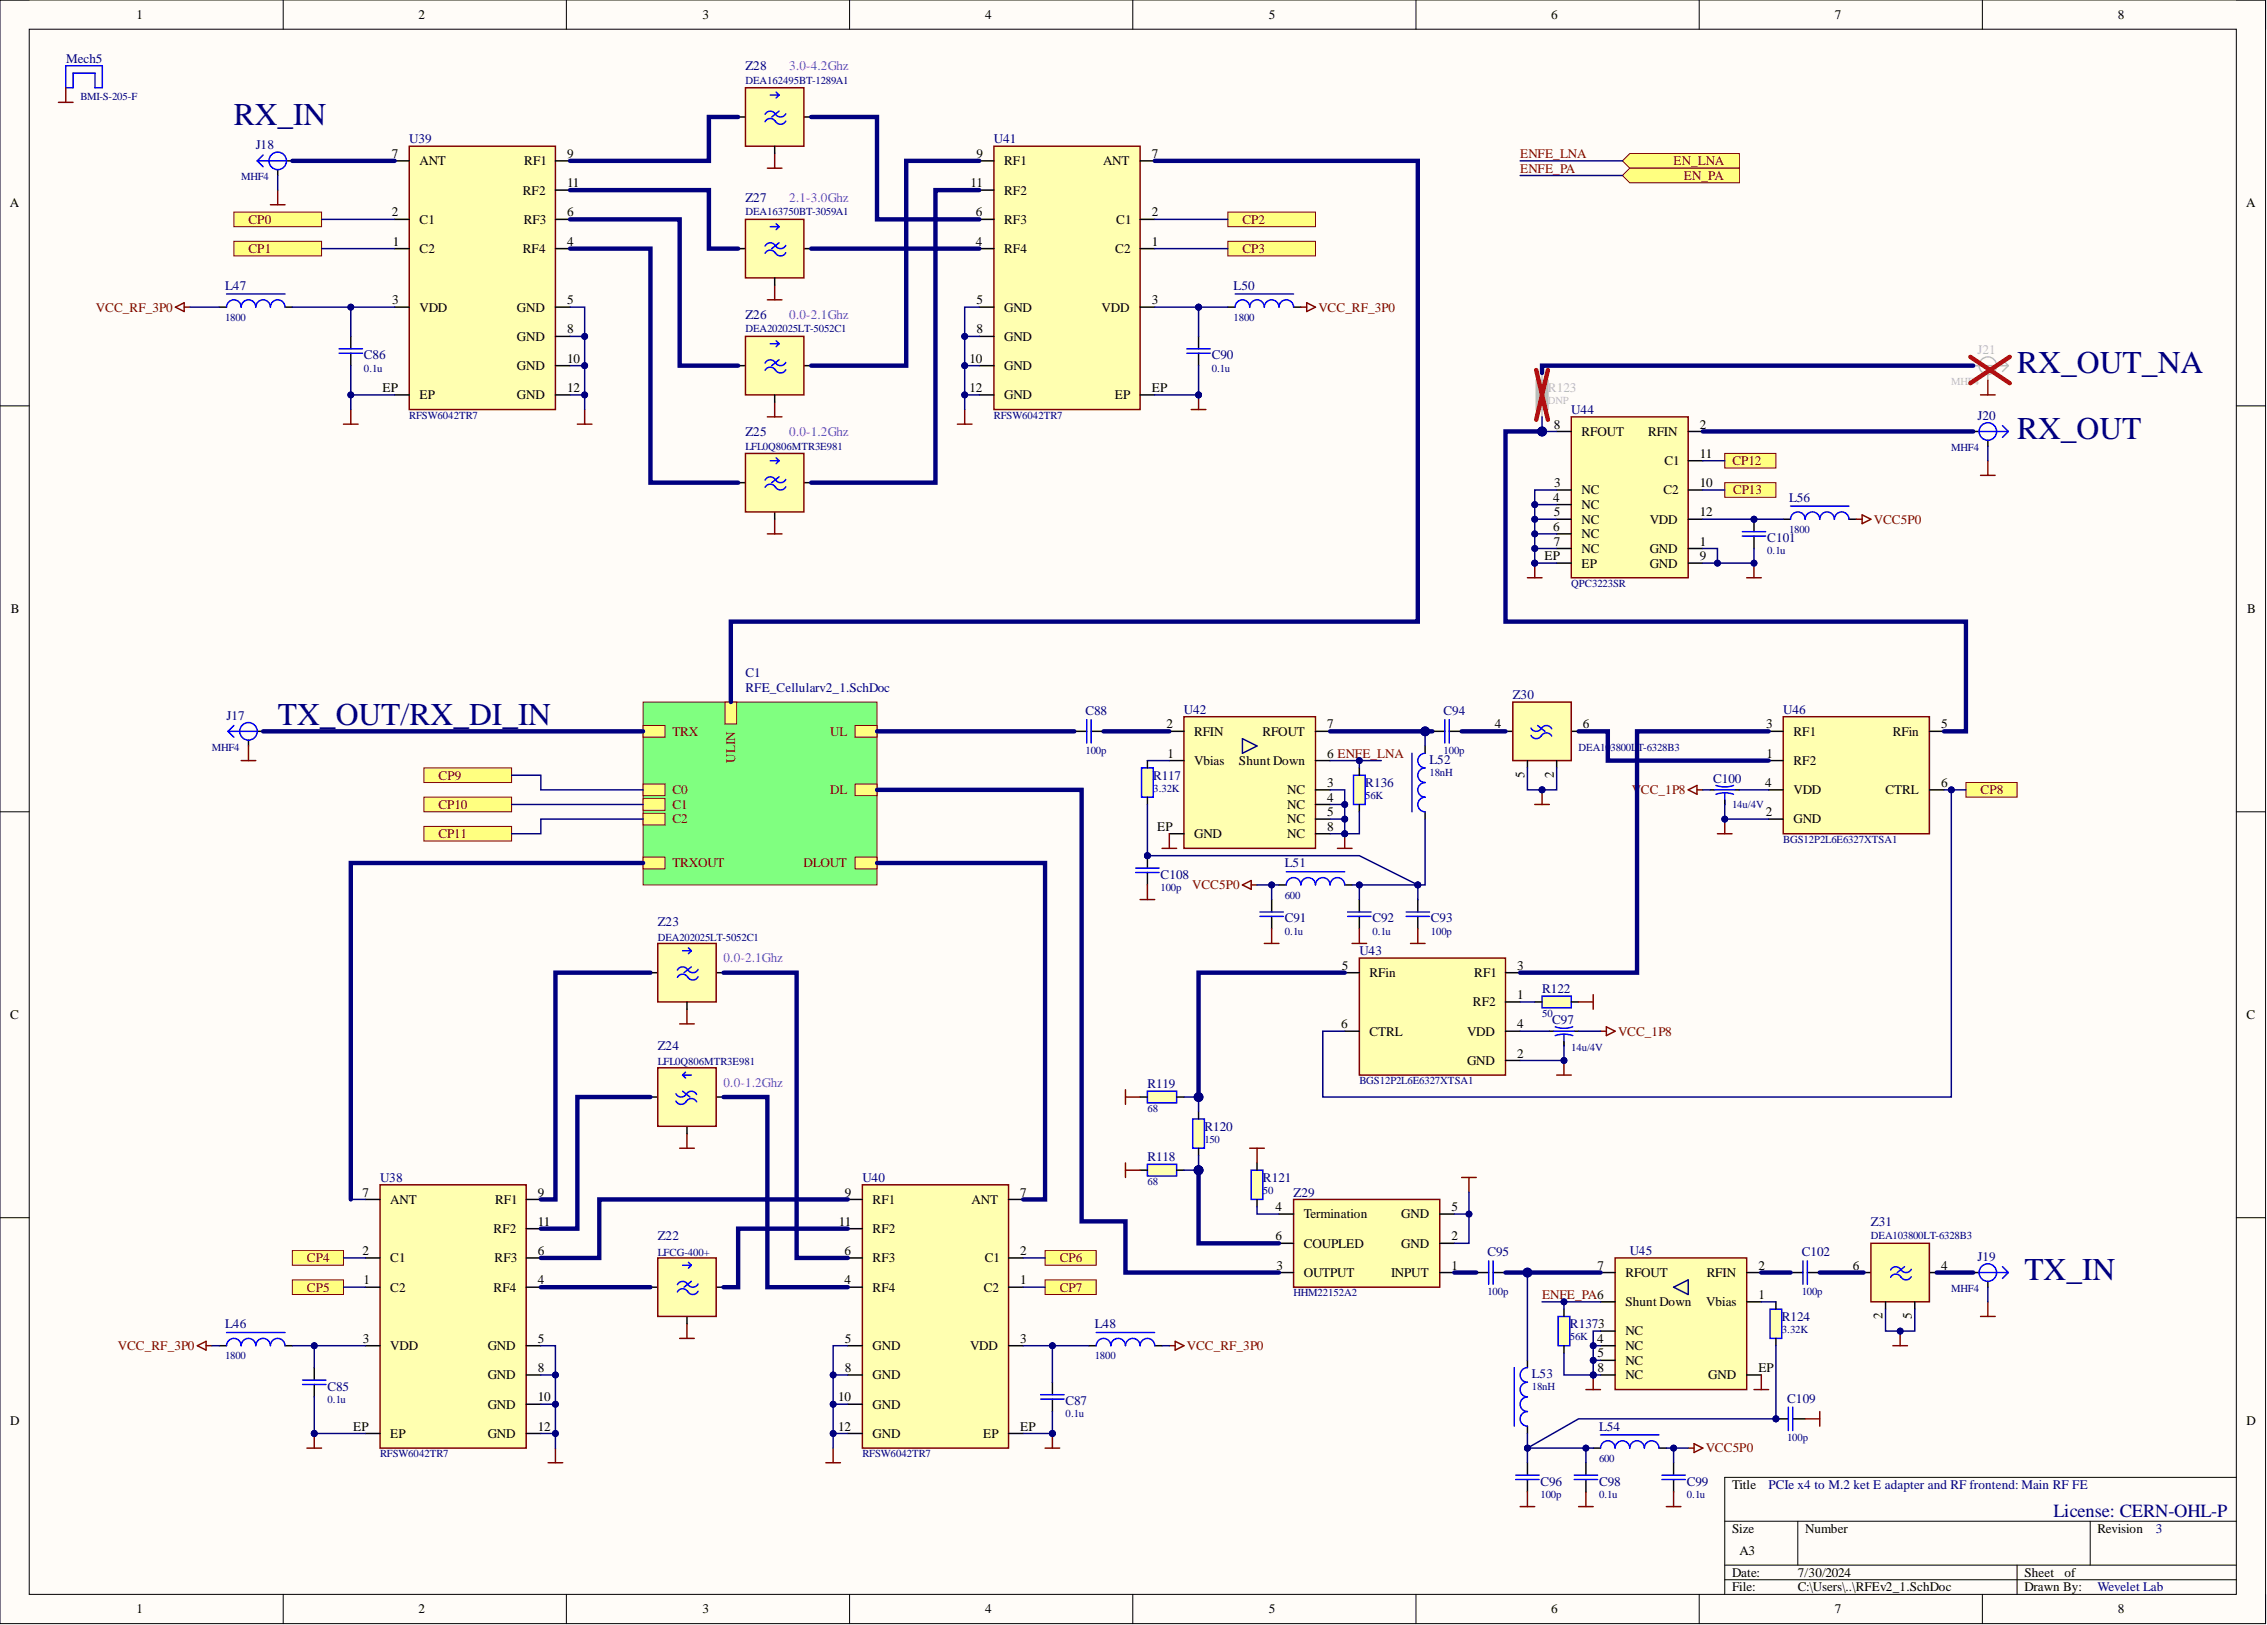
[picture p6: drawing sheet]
<svg xmlns="http://www.w3.org/2000/svg" width="393mm" height="282mm" viewBox="0 0 393 282" stroke-linecap="round" stroke-linejoin="round" font-family="sans-serif">
<defs><g id="words">
<g font-size="5.5" fill="#000080">
<text x="40.6" y="21.6">RX_IN</text>
<text x="350" y="64.8">RX_OUT_NA</text>
<text x="350" y="76.2">RX_OUT</text>
<text x="48.2" y="125.7">TX_OUT/RX_DI_IN</text>
<text x="351.3" y="222.1">TX_IN</text>
</g>
<text font-size="3.2" fill="#000080" x="356.3" y="263.2">License: CERN-OHL-P</text>
<g font-size="2.3">
<text x="23.7" y="3.3">1</text>
<text x="72.6" y="3.3">2</text>
<text x="121.9" y="3.3">3</text>
<text x="170.9" y="3.3">4</text>
<text x="220.1" y="3.3">5</text>
<text x="269.2" y="3.3">6</text>
<text x="318.4" y="3.3">7</text>
<text x="367.5" y="3.3">8</text>
<text x="68" y="27.4">7</text>
<text x="72.8" y="28.7">ANT</text>
<text x="91" y="28.7">RF1</text>
<text x="98.4" y="27.4">9</text>
<text x="169.4" y="27.4">9</text>
<text x="174.2" y="28.7">RF1</text>
<text x="191.4" y="28.7">ANT</text>
<text x="199.8" y="27.4">7</text>
<text x="1.7" y="35.9">A</text>
<text x="90.7" y="33.7">RF2</text>
<text x="98.4" y="32.5">11</text>
<text x="168.4" y="32.5">11</text>
<text x="174.2" y="33.7">RF2</text>
<text x="389.7" y="35.9">A</text>
<text x="68" y="37.5">2</text>
<text x="72.8" y="38.8">C1</text>
<text x="90.9" y="38.8">RF3</text>
<text x="98.4" y="37.5">6</text>
<text x="169.3" y="37.5">6</text>
<text x="174.2" y="38.8">RF3</text>
<text x="193.7" y="38.8">C1</text>
<text x="199.8" y="37.5">2</text>
<text x="68.1" y="42.6">1</text>
<text x="72.8" y="43.9">C2</text>
<text x="90.7" y="43.9">RF4</text>
<text x="98.4" y="42.6">4</text>
<text x="169.3" y="42.6">4</text>
<text x="174.2" y="43.9">RF4</text>
<text x="193.5" y="43.9">C2</text>
<text x="199.8" y="42.6">1</text>
<text x="68.1" y="52.8">3</text>
<text x="98.4" y="52.8">5</text>
<text x="169.4" y="52.8">5</text>
<text x="199.8" y="52.8">3</text>
<text x="72.8" y="54">VDD</text>
<text x="89.7" y="54">GND</text>
<text x="89.7" y="59.1">GND</text>
<text x="98.4" y="57.8">8</text>
<text x="169.4" y="57.8">8</text>
<text x="174.2" y="54">GND</text>
<text x="174.2" y="59.1">GND</text>
<text x="191.1" y="54">VDD</text>
<text x="89.7" y="64.2">GND</text>
<text x="98.4" y="62.9">10</text>
<text x="168.2" y="62.9">10</text>
<text x="174.2" y="64.2">GND</text>
<text x="66.4" y="68">EP</text>
<text x="72.8" y="69.3">EP</text>
<text x="89.7" y="69.3">GND</text>
<text x="98.4" y="68">12</text>
<text x="168.2" y="68">12</text>
<text x="174.2" y="69.3">GND</text>
<text x="193.4" y="69.3">EP</text>
<text x="199.8" y="68">EP</text>
<text x="269.6" y="74.3">8</text>
<text x="274.4" y="75.6">RFOUT</text>
<text x="286" y="75.6">RFIN</text>
<text x="295" y="74.3">2</text>
<text x="288.8" y="80.7">C1</text>
<text x="295" y="79.4">11</text>
<text x="269.5" y="87">4</text>
<text x="269.6" y="89.6">5</text>
<text x="269.7" y="84.5">3</text>
<text x="274.4" y="85.8">NC</text>
<text x="274.4" y="88.3">NC</text>
<text x="288.6" y="85.8">C2</text>
<text x="295" y="84.5">10</text>
<text x="295" y="89.6">12</text>
<text x="269.5" y="92.1">6</text>
<text x="269.6" y="94.6">7</text>
<text x="274.4" y="90.8">NC</text>
<text x="274.4" y="93.4">NC</text>
<text x="274.4" y="95.9">NC</text>
<text x="286.2" y="95.9">GND</text>
<text x="286.2" y="90.8">VDD</text>
<text x="295" y="94.6">1</text>
<text x="268" y="97.2">EP</text>
<text x="274.4" y="98.4">EP</text>
<text x="286.2" y="98.4">GND</text>
<text x="295" y="97.2">9</text>
<text x="1.9" y="106.4">B</text>
<text x="389.9" y="106.4">B</text>
<text x="202.4" y="126.4">2</text>
<text x="202.6" y="131.4">1</text>
<text x="207.2" y="127.6">RFIN</text>
<text x="219" y="127.6">RFOUT</text>
<text x="230.3" y="131.4">6 ENFE_LNA</text>
<text x="230.3" y="126.4">7</text>
<text x="259.4" y="126.4">4</text>
<text x="274.7" y="126.4">6</text>
<text x="306.4" y="126.4">3</text>
<text x="306.5" y="131.4">1</text>
<text x="311.2" y="127.6">RF1</text>
<text x="328.4" y="127.6">RFin</text>
<text x="336.8" y="126.4">5</text>
<text x="207.2" y="132.7">Vbias</text>
<text x="215" y="132.7">Shunt Down</text>
<text x="223.3" y="137.8">NC</text>
<text x="230.3" y="136.5">3</text>
<text x="264.5" y="135" transform="rotate(-90 264.5 135)">5</text>
<text x="269.6" y="135" transform="rotate(-90 269.6 135)">2</text>
<text x="306.3" y="136.5">4</text>
<text x="311.2" y="132.7">RF2</text>
<text x="311.2" y="137.8">VDD</text>
<text x="327.2" y="137.8">CTRL</text>
<text x="336.8" y="136.5">6</text>
<text x="223.3" y="140.3">NC</text>
<text x="223.3" y="142.8">NC</text>
<text x="230.3" y="139">4</text>
<text x="230.3" y="141.6">5</text>
<text x="306.4" y="141.6">2</text>
<text x="311.2" y="142.8">GND</text>
<text x="200.8" y="144.1">EP</text>
<text x="207.2" y="145.4">GND</text>
<text x="223.3" y="145.4">NC</text>
<text x="230.3" y="144.1">8</text>
<text x="232.8" y="168.2">5</text>
<text x="237.6" y="169.5">RFin</text>
<text x="255.8" y="169.5">RF1</text>
<text x="263.2" y="173.3">1</text>
<text x="263.2" y="168.2">3</text>
<text x="1.8" y="176.8">C</text>
<text x="232.7" y="178.4">6</text>
<text x="237.6" y="179.6">CTRL</text>
<text x="254.5" y="179.6">VDD</text>
<text x="255.6" y="174.6">RF2</text>
<text x="263.2" y="178.4">4</text>
<text x="389.8" y="176.8">C</text>
<text x="254.5" y="184.7">GND</text>
<text x="263.2" y="183.4">2</text>
<text x="62.9" y="207.5">7</text>
<text x="67.7" y="208.8">ANT</text>
<text x="85.9" y="208.8">RF1</text>
<text x="93.3" y="207.5">9</text>
<text x="146.6" y="207.5">9</text>
<text x="151.4" y="208.8">RF1</text>
<text x="168.6" y="208.8">ANT</text>
<text x="177" y="207.5">7</text>
<text x="85.6" y="213.9">RF2</text>
<text x="93.3" y="212.6">11</text>
<text x="145.6" y="212.6">11</text>
<text x="151.4" y="213.9">RF2</text>
<text x="221.3" y="210.1">4</text>
<text x="221.3" y="215.2">6</text>
<text x="226.2" y="211.3">Termination</text>
<text x="243.1" y="211.3">GND</text>
<text x="251.8" y="215.2">2</text>
<text x="251.8" y="210.1">5</text>
<text x="62.9" y="217.7">2</text>
<text x="67.7" y="219">C1</text>
<text x="85.8" y="219">RF3</text>
<text x="93.3" y="217.7">6</text>
<text x="146.5" y="217.7">6</text>
<text x="151.4" y="219">RF3</text>
<text x="170.8" y="219">C1</text>
<text x="177" y="217.7">2</text>
<text x="221.5" y="220.2">3</text>
<text x="226.2" y="221.5">OUTPUT</text>
<text x="226.2" y="216.4">COUPLED</text>
<text x="241.4" y="221.5">INPUT</text>
<text x="243.1" y="216.4">GND</text>
<text x="251.8" y="220.2">1</text>
<text x="277.2" y="220.2">7</text>
<text x="282" y="221.5">RFOUT</text>
<text x="296.1" y="221.5">RFIN</text>
<text x="305.1" y="220.2">2</text>
<text x="321.5" y="220.2">6</text>
<text x="336.8" y="220.2">4</text>
<text x="63.1" y="222.8">1</text>
<text x="67.7" y="224">C2</text>
<text x="85.6" y="224">RF4</text>
<text x="93.3" y="222.8">4</text>
<text x="146.5" y="222.8">4</text>
<text x="151.4" y="224">RF4</text>
<text x="170.7" y="224">C2</text>
<text x="177" y="222.8">1</text>
<text x="282" y="226.6">Shunt Down</text>
<text x="296" y="226.6">Vbias</text>
<text x="305.1" y="225.3">1</text>
<text x="63" y="232.9">3</text>
<text x="93.3" y="232.9">5</text>
<text x="146.6" y="232.9">5</text>
<text x="177" y="232.9">3</text>
<text x="277.1" y="232.9">4</text>
<text x="282" y="231.6">NC</text>
<text x="326.7" y="228.9" transform="rotate(-90 326.7 228.9)">2</text>
<text x="331.7" y="228.9" transform="rotate(-90 331.7 228.9)">5</text>
<text x="67.7" y="234.2">VDD</text>
<text x="84.6" y="234.2">GND</text>
<text x="84.6" y="239.3">GND</text>
<text x="93.3" y="238">8</text>
<text x="146.6" y="238">8</text>
<text x="151.4" y="234.2">GND</text>
<text x="151.4" y="239.3">GND</text>
<text x="168.3" y="234.2">VDD</text>
<text x="277.2" y="235.5">5</text>
<text x="277.2" y="238">8</text>
<text x="282" y="234.2">NC</text>
<text x="282" y="236.7">NC</text>
<text x="282" y="239.3">NC</text>
<text x="296.4" y="239.3">GND</text>
<text x="305.1" y="238">EP</text>
<text x="84.6" y="244.3">GND</text>
<text x="93.3" y="243.1">10</text>
<text x="145.4" y="243.1">10</text>
<text x="151.4" y="244.3">GND</text>
<text x="1.8" y="247.2">D</text>
<text x="61.3" y="248.1">EP</text>
<text x="67.7" y="249.4">EP</text>
<text x="84.6" y="249.4">GND</text>
<text x="93.3" y="248.1">12</text>
<text x="145.4" y="248.1">12</text>
<text x="151.4" y="249.4">GND</text>
<text x="170.6" y="249.4">EP</text>
<text x="177" y="248.1">EP</text>
<text x="389.8" y="247.2">D</text>
<text x="300.5" y="258.3">Title</text>
<text x="300.5" y="265.9">Size</text>
<text x="301.8" y="269.7">A3</text>
<text x="313.2" y="265.9">Number</text>
<text x="363.9" y="265.9">Revision</text>
<text x="300.5" y="273.5">Date:</text>
<text x="311.9" y="273.5">7/30/2024</text>
<text x="351.3" y="273.5">Sheet</text>
<text x="358.2" y="273.5">of</text>
<text x="23.7" y="279.9">1</text>
<text x="72.6" y="279.9">2</text>
<text x="121.9" y="279.9">3</text>
<text x="170.9" y="279.9">4</text>
<text x="220.1" y="279.9">5</text>
<text x="269.2" y="279.9">6</text>
<text x="300.5" y="276.1">File:</text>
<text x="311.9" y="276.1">C:\Users\..\RFEv2_1.SchDoc</text>
<text x="318.4" y="279.9">7</text>
<text x="351.3" y="276.1">Drawn By:</text>
<text x="367.5" y="279.9">8</text>
</g>
<g font-size="2.3" fill="#000080">
<text x="11.5" y="10.9">Mech5</text>
<text x="129.3" y="12.2">Z28</text>
<text x="44.4" y="25.9">J18</text>
<text x="71" y="24.9">U39</text>
<text x="172.5" y="24.9">U41</text>
<text x="129.3" y="35">Z27</text>
<text x="39.1" y="50.2">L47</text>
<text x="214" y="50.2">L50</text>
<text x="129.3" y="55.3">Z26</text>
<text x="63.1" y="62.3">C86</text>
<text x="210.2" y="62.3">C90</text>
<text x="272.6" y="71.8">U44</text>
<text x="129.3" y="75.6">Z25</text>
<text x="343.1" y="72.8">J20</text>
<text x="310.4" y="87">L56</text>
<text x="306.6" y="94">C101</text>
<text x="129.3" y="117.5">C1</text>
<text x="39.3" y="124.8">J17</text>
<text x="129.3" y="120">RFE_Cellularv2_1.SchDoc</text>
<text x="188.3" y="124.1">C88</text>
<text x="205.4" y="123.8">U42</text>
<text x="250.5" y="124.1">C94</text>
<text x="262.5" y="121.3">Z30</text>
<text x="309.4" y="123.8">U46</text>
<text x="200.1" y="135.2">R117</text>
<text x="236.9" y="136.5">R136</text>
<text x="248" y="132.4">L52</text>
<text x="297.2" y="135.7">C100</text>
<text x="201.4" y="152.4">C108</text>
<text x="222.9" y="150.5">L51</text>
<text x="114.1" y="160.6">Z23</text>
<text x="222.9" y="160">C91</text>
<text x="238.1" y="160">C92</text>
<text x="248.3" y="160">C93</text>
<text x="235.9" y="165.7">U43</text>
<text x="267.6" y="172.3">R122</text>
<text x="269.3" y="177.6">C97</text>
<text x="114.1" y="182.2">Z24</text>
<text x="199.1" y="188.8">R119</text>
<text x="209" y="196.1">R120</text>
<text x="199.1" y="201.5">R118</text>
<text x="65.9" y="205">U38</text>
<text x="149.6" y="205">U40</text>
<text x="219.1" y="205">R121</text>
<text x="224.4" y="207.5">Z29</text>
<text x="114.1" y="215.2">Z22</text>
<text x="324.6" y="212.6">Z31</text>
<text x="258.1" y="217.9">C95</text>
<text x="282.8" y="217.7">U45</text>
<text x="312.6" y="217.9">C102</text>
<text x="343.1" y="218.7">J19</text>
<text x="39.1" y="230.4">L46</text>
<text x="190" y="230.4">L48</text>
<text x="272.4" y="230.4">R1373</text>
<text x="309.2" y="229.1">R124</text>
<text x="265.8" y="239">L53</text>
<text x="56.8" y="241.2">C85</text>
<text x="184.9" y="243.7">C87</text>
<text x="310.1" y="243.3">C109</text>
<text x="277.5" y="248.1">L54</text>
<text x="267.3" y="257.7">C96</text>
<text x="277.5" y="257.7">C98</text>
<text x="292.7" y="257.7">C99</text>
<text x="306.9" y="258.3">PCIe x4 to M.2 ket E adapter and RF frontend: Main RF FE</text>
<text x="374.1" y="265.9">3</text>
<text x="363.9" y="276.1">Wevelet Lab</text>
</g>
<g font-size="2.3" fill="#90f">
<text x="137" y="12.2">3.0-4.2Ghz</text>
<text x="137" y="35">2.1-3.0Ghz</text>
<text x="137" y="55.3">0.0-2.1Ghz</text>
<text x="137" y="75.6">0.0-1.2Ghz</text>
<text x="125.5" y="166.9">0.0-2.1Ghz</text>
<text x="125.5" y="188.5">0.0-1.2Ghz</text>
</g>
<g font-size="2.3" fill="#800000">
<text x="263.8" y="27.4">ENFE_LNA</text>
<text x="263.8" y="29.9">ENFE_PA</text>
<text x="290.4" y="28.7">EN_LNA</text>
<text x="292.2" y="31.2">EN_PA</text>
<text x="43.1" y="38.8">CP0</text>
<text x="215.6" y="38.8">CP2</text>
<text x="43.1" y="43.9">CP1</text>
<text x="215.6" y="43.9">CP3</text>
<text x="16.7" y="54">VCC_RF_3P0</text>
<text x="228.8" y="54">VCC_RF_3P0</text>
<text x="300.6" y="80.7">CP12</text>
<text x="300.7" y="85.8">CP13</text>
<text x="325.1" y="90.8">VCC5P0</text>
<text x="116.7" y="127.6">TRX</text>
<text x="144.1" y="127.6">UL</text>
<text x="76.1" y="135.2">CP9</text>
<text x="116.7" y="137.8">C0</text>
<text x="127.6" y="132.3" transform="rotate(-90 127.6 132.3)">ULIN</text>
<text x="144.1" y="137.8">DL</text>
<text x="283.1" y="137.8">VCC_1P8</text>
<text x="343.6" y="137.8">CP8</text>
<text x="76.1" y="140.3">CP10</text>
<text x="116.7" y="140.3">C1</text>
<text x="116.7" y="142.8">C2</text>
<text x="76.1" y="145.4">CP11</text>
<text x="116.7" y="150.5">TRXOUT</text>
<text x="139.4" y="150.5">DLOUT</text>
<text x="206.9" y="154.3">VCC5P0</text>
<text x="280.7" y="179.6">VCC_1P8</text>
<text x="53.3" y="219">CP4</text>
<text x="183.9" y="219">CP6</text>
<text x="53.3" y="224">CP5</text>
<text x="183.9" y="224">CP7</text>
<text x="267.6" y="225.3">ENFE_PA6</text>
<text x="20.5" y="234.2">VCC_RF_3P0</text>
<text x="205.9" y="234.2">VCC_RF_3P0</text>
<text x="296" y="251.9">VCC5P0</text>
</g>
<g font-size="2.3" fill="#bfbebc">
<text x="343.1" y="61.4">J21</text>
<text x="268.6" y="68">R123</text>
</g>
<g font-size="1.9" fill="#000080">
<text x="13.9" y="17.3">BMI-S-205-F</text>
<text x="129.3" y="14.5">DEA162495BT-1289A1</text>
<text x="41.8" y="31.3">MHF4</text>
<text x="129.3" y="37.4">DEA163750BT-3059A1</text>
<text x="39.1" y="55.6">1800</text>
<text x="129.3" y="57.7">DEA202025LT-5052C1</text>
<text x="214" y="55.6">1800</text>
<text x="63.1" y="64.4">0.1u</text>
<text x="210.2" y="64.4">0.1u</text>
<text x="71" y="72.6">RFSW6042TR7</text>
<text x="129.3" y="78">LFL0Q806MTR3E981</text>
<text x="172.5" y="72.6">RFSW6042TR7</text>
<text x="338.6" y="78.2">MHF4</text>
<text x="310.4" y="92.4">1800</text>
<text x="272.6" y="101.8">QPC3223SR</text>
<text x="306.6" y="96.2">0.1u</text>
<text x="36.8" y="130.2">MHF4</text>
<text x="188.3" y="130.7">100p</text>
<text x="250.5" y="130.7">100p</text>
<text x="273.9" y="130.2">DEA103800L</text>
<text x="284.1" y="130.2">T-6328B3</text>
<text x="200.1" y="137.3">3.32K</text>
<text x="205.4" y="136.1">QPL9547TR7</text>
<text x="248" y="134.6">18nH</text>
<text x="236.9" y="138.6">56K</text>
<text x="300.5" y="140.1">14u/4V</text>
<text x="309.4" y="146.2">BGS12P2L6E6327XTSA1</text>
<text x="201.4" y="154.5">100p</text>
<text x="222.9" y="155.9">600</text>
<text x="114.1" y="163.2">DEA202025LT-5052C1</text>
<text x="222.9" y="162.1">0.1u</text>
<text x="238.1" y="162.1">0.1u</text>
<text x="248.3" y="162.1">100p</text>
<text x="267.6" y="176.4">50</text>
<text x="114.1" y="184.8">LFL0Q806MTR3E981</text>
<text x="272.6" y="182.3">14u/4V</text>
<text x="235.9" y="188.1">BGS12P2L6E6327XTSA1</text>
<text x="199.1" y="192.9">68</text>
<text x="209" y="198.2">150</text>
<text x="199.1" y="205.6">68</text>
<text x="219.1" y="207.1">50</text>
<text x="324.6" y="215">DEA103800LT-6328B3</text>
<text x="114.1" y="217.8">LFCG-400+</text>
<text x="224.4" y="224.9">HHM22152A2</text>
<text x="258.1" y="224.6">100p</text>
<text x="312.6" y="224.6">100p</text>
<text x="338.6" y="224.1">MHF4</text>
<text x="272.4" y="232.5">56K</text>
<text x="282.8" y="230">QPL9547TR7</text>
<text x="309.2" y="231.2">3.32K</text>
<text x="39.1" y="235.8">1800</text>
<text x="190" y="235.8">1800</text>
<text x="56.8" y="243.3">0.1u</text>
<text x="184.9" y="245.9">0.1u</text>
<text x="265.8" y="241.1">18nH</text>
<text x="310.1" y="250">100p</text>
<text x="65.9" y="252.8">RFSW6042TR7</text>
<text x="149.6" y="252.8">RFSW6042TR7</text>
<text x="277.5" y="253.6">600</text>
<text x="267.3" y="259.8">100p</text>
<text x="277.5" y="259.8">0.1u</text>
<text x="292.7" y="259.8">0.1u</text>
</g>
<g font-size="1.9" fill="#bfbebc">
<text x="268.6" y="70.1">DNP</text>
<text x="338.6" y="66.8">MHF4</text>
</g>
</g></defs>
<path d="M0 0h393.1v281.6h-393.1z" fill-rule="evenodd" fill="#fffcf8"/>
<path d="M0 0h393.1v281.6h-393.1z" fill="none" stroke="#000" stroke-width=".17"/>
<path d="M5.1 5.1h382.9v271.5h-382.9z" fill-rule="evenodd" fill="#fffcf8"/>
<g fill="none" stroke="#000" stroke-width=".17">
<path d="M0 0h5.1M49.1 0v5.1M98.3 0v5.1M147.4 0v5.1M196.5 0v5.1M245.7 0v5.1M294.8 0v5.1M344 0v5.1M388 0h5.1v5.1M5.1 5.1h382.9v271.5h-382.9zM0 70.4h5.1M388 70.4h5.1"/>
<path d="M0 140.8h5.1M388 140.8h5.1M0 211.2h5.1M388 211.2h5.1M388 256.3h-88.7v20.3M49.1 276.6v5M98.3 276.6v5M147.4 276.6v5M196.5 276.6v5M245.7 276.6v5M294.8 276.6v5M299.3 263.9h88.7"/>
<path d="M299.3 271.5h88.7M299.3 274h88.7M311.9 263.9v7.6M344 276.6v5M350 271.5v5.1M362.7 263.9v7.6M393.1 276.6v5"/>
</g>
<path d="M117.9 177.6h2.6M119.2 175.1v2.5M117.9 199.2h2.6M119.2 196.6v2.6M117.9 232.2h2.6M119.2 229.6v2.6M53.3 251.2h2.5M54.5 248.6v2.6" fill="none" stroke="#800000" stroke-width=".25"/>
<circle cx="54.5" cy="248.6" r=".51" fill="#000080"/>
<circle cx="54.5" cy="248.6" r=".51" fill="none" stroke="#000080" stroke-width=".17"/>
<path d="M181.3 251.2h2.6M182.6 248.6v2.6" fill="none" stroke="#800000" stroke-width=".25"/>
<circle cx="182.6" cy="248.6" r=".51" fill="#000080"/>
<circle cx="182.6" cy="248.6" r=".51" fill="none" stroke="#000080" stroke-width=".17"/>
<path d="M46.9 35.5h2.6M48.2 33v2.5M59.6 73.6h2.5M60.9 71v2.6M206.7 71h2.5M208 68.5v2.5" fill="none" stroke="#800000" stroke-width=".25"/>
<path d="M48.2 29.4v1M49.7 27.9h1" fill="none" stroke="#000" stroke-width=".25"/>
<g fill="none" stroke="#00f" stroke-width=".25">
<path d="M44.6 27.9h5.1M44.6 27.9l1.1 1M45.7 26.9l-1.1 1"/>
<circle cx="48.2" cy="27.9" r="1.52"/>
</g>
<circle cx="208" cy="68.5" r=".51" fill="#000080"/>
<circle cx="208" cy="68.5" r=".51" fill="none" stroke="#000080" stroke-width=".17"/>
<path d="M342.4 74.8h1M344.9 76.4v1" fill="none" stroke="#000" stroke-width=".25"/>
<g fill="none" stroke="#00f" stroke-width=".25">
<path d="M343.4 74.8h5.1M347.4 73.8l1.1 1M348.5 74.8l-1.1 1.1"/>
<circle cx="344.9" cy="74.8" r="1.52"/>
</g>
<path d="M344.9 79.9v2.6M343.6 82.5h2.6M328.4 233.4h2.6M329.7 230.9v2.5M343.6 228.3h2.6M344.9 225.8v2.5" fill="none" stroke="#800000" stroke-width=".25"/>
<circle cx="329.7" cy="230.9" r=".51" fill="#000080"/>
<circle cx="329.7" cy="230.9" r=".51" fill="none" stroke="#000080" stroke-width=".17"/>
<path d="M133.1 29.2h2.6M134.4 26.6v2.6M133.1 52h2.6M134.4 49.5v2.5M133.1 72.3h2.6M134.4 69.8v2.5M133.1 92.6h2.6M134.4 90.1v2.5" fill="none" stroke="#800000" stroke-width=".25"/>
<path d="M213 41.9h15.3v2.5h-15.3z" fill-rule="evenodd" fill="#ffff80"/>
<path d="M213 41.9h15.3v2.5h-15.3z" fill="none" stroke="#800000" stroke-width=".17"/>
<path d="M213 36.8h15.3v2.5h-15.3z" fill-rule="evenodd" fill="#ffff80"/>
<path d="M213 36.8h15.3v2.5h-15.3z" fill="none" stroke="#800000" stroke-width=".17"/>
<path d="M73.5 133.2h15.3v2.5h-15.3z" fill-rule="evenodd" fill="#ffff80"/>
<path d="M73.5 133.2h15.3v2.5h-15.3z" fill="none" stroke="#800000" stroke-width=".17"/>
<path d="M73.5 138.3h15.3v2.5h-15.3z" fill-rule="evenodd" fill="#ffff80"/>
<path d="M73.5 138.3h15.3v2.5h-15.3z" fill="none" stroke="#800000" stroke-width=".17"/>
<path d="M73.5 143.3h15.3v2.6h-15.3z" fill-rule="evenodd" fill="#ffff80"/>
<path d="M73.5 143.3h15.3v2.6h-15.3z" fill="none" stroke="#800000" stroke-width=".17"/>
<path d="M128.1 20.3h1.2M139.5 20.3h1.3M38 53.3h1.3M49.5 53.3h1.2M60.9 58.4v2.1M60.9 61.3v2.1M43.1 128.4v1M44.6 126.9h1.1" fill="none" stroke="#000" stroke-width=".25"/>
<g fill="none" stroke="#00f" stroke-width=".25">
<path d="M39.3 53.3a1.27 1.27 0 0 1 1.3-1.3 1.27 1.27 0 0 1 1.2 1.3 1.27 1.27 0 0 1 1.3-1.3 1.27 1.27 0 0 1 1.3 1.3 1.27 1.27 0 0 1 1.3-1.3 1.27 1.27 0 0 1 1.2 1.3 1.27 1.27 0 0 1 1.3-1.3 1.27 1.27 0 0 1 1.3 1.3M39.3 51h10.2M58.8 61.3h4.1M58.8 60.5h4.1M39.6 126.9h5M39.6 126.9l1 1M40.6 125.8l-1 1.1"/>
<circle cx="43.1" cy="126.9" r="1.52"/>
</g>
<path d="M100.2 73.6h2.5M101.4 71v2.6M166.1 73.6h2.6M167.4 71v2.6M343.6 68.5h2.6M344.9 66v2.5M41.8 131.9h2.6M43.1 129.4v2.5M95.1 253.7h2.5M96.4 251.2v2.5M143.3 253.7h2.5M144.6 251.2v2.5" fill="none" stroke="#800000" stroke-width=".25"/>
<g fill="none" stroke="#bfbebc" stroke-width=".25">
<path d="M342.4 63.4h6.1M344.9 64.9v1.1M347.4 62.4l1.1 1M348.5 63.4l-1.1 1"/>
<circle cx="344.9" cy="63.4" r="1.52"/>
</g>
<path d="M341.9 61.9l6.8 4.6M348.7 61.9l-6.8 4.6" fill="none" stroke="#f00" stroke-width=".76"/>
<path d="M129.3 15.2h10.2v10.2h-10.2z" fill-rule="evenodd" fill="#ffffb0"/>
<path d="M129.3 15.2h10.2v10.2h-10.2z" fill="none" stroke="#800000" stroke-width=".25"/>
<path d="M132.7 19.8a1.01 1.01 0 0 1 1-.5 1.01 1.01 0 0 1 .9 .5M133.7 16.5h1.5M134.5 19.7a1.01 1.01 0 0 0 .9 .6 1.01 1.01 0 0 0 .9-.6M134.7 16l.5 .5M135.2 19.3l-1.3 1M135.2 16.5l-.5 .5M132.7 21.1a1.01 1.01 0 0 1 1-.6 1.01 1.01 0 0 1 .9 .6M134.5 21a1.01 1.01 0 0 0 .9 .6 1.01 1.01 0 0 0 .9-.6" fill="none" stroke="#00f" stroke-width=".25"/>
<path d="M134.4 25.4v1.2M128.1 43.1h1.2M139.5 43.1h1.3" fill="none" stroke="#000" stroke-width=".25"/>
<path d="M129.3 38.1h10.2v10.1h-10.2z" fill-rule="evenodd" fill="#ffffb0"/>
<path d="M129.3 38.1h10.2v10.1h-10.2z" fill="none" stroke="#800000" stroke-width=".25"/>
<path d="M133.7 39.3h1.5M134.7 38.8l.5 .5M135.2 39.3l-.5 .5M132.7 43.9a1.01 1.01 0 0 1 1-.5 1.01 1.01 0 0 1 .9 .5M132.7 42.7a1.01 1.01 0 0 1 1-.6 1.01 1.01 0 0 1 .9 .6M134.5 43.8a1.01 1.01 0 0 0 .9 .6 1.01 1.01 0 0 0 .9-.6M134.5 42.6a1.01 1.01 0 0 0 .9 .5 1.01 1.01 0 0 0 .9-.5M135.2 42.1l-1.3 1" fill="none" stroke="#00f" stroke-width=".25"/>
<path d="M134.4 48.2v1.3M128.1 63.4h1.2M139.5 63.4h1.3" fill="none" stroke="#000" stroke-width=".25"/>
<path d="M129.3 58.4h10.2v10.1h-10.2z" fill-rule="evenodd" fill="#ffffb0"/>
<path d="M129.3 58.4h10.2v10.1h-10.2z" fill="none" stroke="#800000" stroke-width=".25"/>
<path d="M133.7 59.6h1.5M134.7 59.1l.5 .5M135.2 59.6l-.5 .5M132.7 64.2a1.01 1.01 0 0 1 1-.5 1.01 1.01 0 0 1 .9 .5M132.7 63a1.01 1.01 0 0 1 1-.6 1.01 1.01 0 0 1 .9 .6M134.5 64.1a1.01 1.01 0 0 0 .9 .6 1.01 1.01 0 0 0 .9-.6M134.5 62.9a1.01 1.01 0 0 0 .9 .5 1.01 1.01 0 0 0 .9-.5M135.2 62.4l-1.3 1" fill="none" stroke="#00f" stroke-width=".25"/>
<path d="M134.4 68.5v1.3M128.1 83.7h1.2M134.4 88.8v1.3M139.5 83.7h1.3" fill="none" stroke="#000" stroke-width=".25"/>
<path d="M129.3 78.6h10.2v10.2h-10.2z" fill-rule="evenodd" fill="#ffffb0"/>
<path d="M129.3 78.6h10.2v10.2h-10.2z" fill="none" stroke="#800000" stroke-width=".25"/>
<path d="M214.3 53.3a1.27 1.27 0 0 1 1.3-1.3 1.27 1.27 0 0 1 1.2 1.3 1.27 1.27 0 0 1 1.3-1.3 1.27 1.27 0 0 1 1.3 1.3 1.27 1.27 0 0 1 1.2-1.3 1.27 1.27 0 0 1 1.3 1.3 1.27 1.27 0 0 1 1.3-1.3 1.27 1.27 0 0 1 1.2 1.3M214.3 51h10.1M133.7 79.9h1.5M134.7 79.4l.5 .5M135.2 79.9l-.5 .5M205.9 61.3h4.1M205.9 60.5h4.1M132.7 84.5a1.01 1.01 0 0 1 1-.5 1.01 1.01 0 0 1 .9 .5M132.7 83.3a1.01 1.01 0 0 1 1-.6 1.01 1.01 0 0 1 .9 .6M134.5 84.4a1.01 1.01 0 0 0 .9 .6 1.01 1.01 0 0 0 .9-.6M134.5 83.2a1.01 1.01 0 0 0 .9 .5 1.01 1.01 0 0 0 .9-.5M135.2 82.7l-1.3 1" fill="none" stroke="#00f" stroke-width=".25"/>
<path d="M208 58.4v2.1M213 53.3h1.3M224.4 53.3h1.3M208 61.3v2.1" fill="none" stroke="#000" stroke-width=".25"/>
<path d="M266.5 66h2.1v5h-2.1z" fill-rule="evenodd" fill="#bfbebc"/>
<path d="M266.5 66h2.1v5h-2.1zM267.6 64.7v1.3M267.6 71v1.3" fill="none" stroke="#bfbebc" stroke-width=".25"/>
<path d="M266.5 64.2l2.1 8.6M268.6 64.2l-2.1 8.6" fill="none" stroke="#f00" stroke-width=".76"/>
<path d="M309.4 124.3h25.4v20.3h-25.4z" fill-rule="evenodd" fill="#ffffb0"/>
<path d="M309.4 124.3h25.4v20.3h-25.4z" fill="none" stroke="#800000" stroke-width=".25"/>
<path d="M306.9 131.9h2.5M306.9 126.9h2.5M306.9 137h2.5M334.8 126.9h2.5M334.8 137h2.5M306.9 142.1h2.5" fill="none" stroke="#000" stroke-width=".25"/>
<path d="M299.3 78.6h8.8v2.6h-8.8z" fill-rule="evenodd" fill="#ffff80"/>
<path d="M299.3 78.6h8.8v2.6h-8.8z" fill="none" stroke="#800000" stroke-width=".17"/>
<path d="M299.3 83.7h8.8v2.6h-8.8z" fill-rule="evenodd" fill="#ffff80"/>
<path d="M299.3 83.7h8.8v2.6h-8.8z" fill="none" stroke="#800000" stroke-width=".17"/>
<path d="M272.6 72.3h20.3v27.9h-20.3z" fill-rule="evenodd" fill="#ffffb0"/>
<path d="M272.6 72.3h20.3v27.9h-20.3zM322.1 90.1h1M323.1 89.3l1.5 .8-1.5 .7z" fill="none" stroke="#800000" stroke-width=".25"/>
<g fill="none" stroke="#000" stroke-width=".25">
<path d="M270.1 74.8h2.5M292.9 74.8h2.6M292.9 79.9h2.6M270.1 95.1h2.5M270.1 85h2.5M270.1 87.5h2.5M270.1 90.1h2.5M270.1 92.6h2.5M270.1 97.7h2.5M292.9 95.1h2.6M292.9 85h2.6M292.9 90.1h2.6"/>
<path d="M292.9 97.7h2.6M309.4 90.1h1.3M320.8 90.1h1.3"/>
</g>
<path d="M310.7 90.1a1.27 1.27 0 0 1 1.2-1.3 1.27 1.27 0 0 1 1.3 1.3 1.27 1.27 0 0 1 1.3-1.3 1.27 1.27 0 0 1 1.2 1.3 1.27 1.27 0 0 1 1.3-1.3 1.27 1.27 0 0 1 1.3 1.3 1.27 1.27 0 0 1 1.3-1.3 1.27 1.27 0 0 1 1.2 1.3M310.7 87.8h10.1" fill="none" stroke="#00f" stroke-width=".25"/>
<circle cx="304.3" cy="90.1" r=".51" fill="#000080"/>
<circle cx="304.3" cy="90.1" r=".51" fill="none" stroke="#000080" stroke-width=".17"/>
<path d="M304.3 90.1v2.1" fill="none" stroke="#000" stroke-width=".25"/>
<circle cx="304.3" cy="90.1" r=".51" fill="#000080"/>
<circle cx="304.3" cy="90.1" r=".51" fill="none" stroke="#000080" stroke-width=".17"/>
<path d="M304.3 93v2.1" fill="none" stroke="#000" stroke-width=".25"/>
<path d="M302.3 93h4.1M302.3 92.2h4.1" fill="none" stroke="#00f" stroke-width=".25"/>
<path d="M304.3 97.7v2.5M303.1 100.2h2.5" fill="none" stroke="#800000" stroke-width=".25"/>
<circle cx="304.3" cy="97.7" r=".51" fill="#000080"/>
<circle cx="304.3" cy="97.7" r=".51" fill="none" stroke="#000080" stroke-width=".17"/>
<path d="M266.3 97.7v2.5M265 100.2h2.6" fill="none" stroke="#800000" stroke-width=".25"/>
<circle cx="266.3" cy="97.7" r=".51" fill="#000080"/>
<circle cx="266.3" cy="97.7" r=".51" fill="none" stroke="#000080" stroke-width=".17"/>
<path d="M296.7 137h.8M299.3 138.8v.7M301 137h.8" fill="none" stroke="#000" stroke-width=".25"/>
<path d="M297.5 137h3.5M297.7 137.8l1.6-.3 1.5 .3M297.7 136.2l1.6 .3 1.5-.3M299.3 137.5v2" fill="none" stroke="#00f" stroke-width=".25"/>
<path d="M292.9 137l1.5-.8v1.6zM294.4 137h1.1M298 144.6h2.5M299.3 142.1v2.5" fill="none" stroke="#800000" stroke-width=".25"/>
<circle cx="299.3" cy="142.1" r=".51" fill="#000080"/>
<circle cx="299.3" cy="142.1" r=".51" fill="none" stroke="#000080" stroke-width=".17"/>
<path d="M341.1 135.7h8.9v2.6h-8.9z" fill-rule="evenodd" fill="#ffff80"/>
<path d="M341.1 135.7h8.9v2.6h-8.9z" fill="none" stroke="#800000" stroke-width=".17"/>
<path d="M261.2 126.9h1.3M272.6 126.9h1.3" fill="none" stroke="#000" stroke-width=".25"/>
<path d="M262.5 121.8h10.1v10.1h-10.1z" fill-rule="evenodd" fill="#ffffb0"/>
<path d="M262.5 121.8h10.1v10.1h-10.1zM266.3 139.5h2.5M267.6 137v2.5" fill="none" stroke="#800000" stroke-width=".25"/>
<path d="M265.6 127.6a1.01 1.01 0 0 0 1 .5 1.01 1.01 0 0 0 .9-.5M265.6 126.3a1.01 1.01 0 0 0 1 .6 1.01 1.01 0 0 0 .9-.6M266.8 125.8l1.3 1.1M267.4 127.7a1.01 1.01 0 0 1 .9-.6 1.01 1.01 0 0 1 .9 .6M267.4 126.4a1.01 1.01 0 0 1 .9-.5 1.01 1.01 0 0 1 .9 .5" fill="none" stroke="#00f" stroke-width=".25"/>
<path d="M265 131.9v1.3M270.1 131.9v1.3" fill="none" stroke="#000" stroke-width=".25"/>
<circle cx="267.6" cy="137" r=".51" fill="#000080"/>
<circle cx="267.6" cy="137" r=".51" fill="none" stroke="#000080" stroke-width=".17"/>
<path d="M323.4 220.7h1.2M334.8 220.7h1.2" fill="none" stroke="#000" stroke-width=".25"/>
<path d="M324.6 215.7h10.2v10.1h-10.2z" fill-rule="evenodd" fill="#ffffb0"/>
<path d="M324.6 215.7h10.2v10.1h-10.2z" fill="none" stroke="#800000" stroke-width=".25"/>
<g fill="none" stroke="#00f" stroke-width=".25">
<path d="M312.8 218.7v4.1M313.6 218.7v4.1M330.5 219.7l-1.3 1M347.4 219.7l1.1 1M328 221.6a1.01 1.01 0 0 1 .9-.6 1.01 1.01 0 0 1 .9 .6M328 220.3a1.01 1.01 0 0 1 .9-.6 1.01 1.01 0 0 1 .9 .6M329.8 221.4a1.01 1.01 0 0 0 .9 .6 1.01 1.01 0 0 0 .9-.6M329.8 220.2a1.01 1.01 0 0 0 .9 .5 1.01 1.01 0 0 0 .9-.5M343.4 220.7h5.1M348.5 220.7l-1.1 1.1"/>
<circle cx="344.9" cy="220.7" r="1.52"/>
</g>
<path d="M310.7 220.7h2.1M313.6 220.7h2.1M327.2 225.8v1.3M332.2 225.8v1.3M342.4 220.7h1M344.9 222.3v1" fill="none" stroke="#000" stroke-width=".25"/>
<path d="M307.1 227.1h2.1v5.1h-2.1z" fill-rule="evenodd" fill="#ffffb0"/>
<path d="M307.1 227.1h2.1v5.1h-2.1z" fill="none" stroke="#00f" stroke-width=".25"/>
<path d="M308.1 225.8v1.3M308.1 232.2v1.2" fill="none" stroke="#000" stroke-width=".25"/>
<path d="M280.2 218.2h22.9v22.8h-22.9z" fill-rule="evenodd" fill="#ffffb0"/>
<path d="M253.6 204.2h2.5M254.9 204.2v2.6M280.2 218.2h22.9v22.8h-22.9zM265 258.8v2.5M275.2 258.8v2.5M290.4 258.8v2.5M292.9 251.2h1M293.9 250.4l1.6 .8-1.6 .7zM263.8 261.3h2.5M273.9 261.3h2.5M289.1 261.3h2.6" fill="none" stroke="#800000" stroke-width=".25"/>
<path d="M290.4 223.3l2.5-1.3v2.5z" fill="none" stroke="#000080" stroke-width=".25"/>
<g fill="none" stroke="#000" stroke-width=".25">
<path d="M256.1 220.7h2.2M259.1 220.7h2.1M265 236v1.2M277.7 225.8h2.5M277.7 220.7h2.5M277.7 230.9h2.5M277.7 233.4h2.5M277.7 236h2.5M277.7 238.5h2.5M303.1 225.8h2.5M303.1 220.7h2.5M303.1 238.5h2.5"/>
<path d="M265 247.4v1.2M265 253.7v2.2M265 256.6v2.2M275.2 253.7v2.2M275.2 256.6v2.2M276.4 251.2h1.3M287.8 251.2h1.3M290.4 253.7v2.2M290.4 256.6v2.2"/>
</g>
<path d="M258.3 218.7v4.1M259.1 218.7v4.1M262.7 237.2v10.2M265 237.2a1.27 1.27 0 0 0-1.2 1.3 1.27 1.27 0 0 0 1.2 1.3 1.27 1.27 0 0 0-1.2 1.2 1.27 1.27 0 0 0 1.2 1.3 1.27 1.27 0 0 0-1.2 1.3 1.27 1.27 0 0 0 1.2 1.2 1.27 1.27 0 0 0-1.2 1.3 1.27 1.27 0 0 0 1.2 1.3M263 255.9h4.1M263 256.6h4.1M273.1 255.9h4.1M273.1 256.6h4.1M277.7 251.2a1.27 1.27 0 0 1 1.3-1.3 1.27 1.27 0 0 1 1.2 1.3 1.27 1.27 0 0 1 1.3-1.3 1.27 1.27 0 0 1 1.3 1.3 1.27 1.27 0 0 1 1.2-1.3 1.27 1.27 0 0 1 1.3 1.3 1.27 1.27 0 0 1 1.3-1.3 1.27 1.27 0 0 1 1.2 1.3M277.7 248.9h10.1M288.4 255.9h4M288.4 256.6h4" fill="none" stroke="#00f" stroke-width=".25"/>
<path d="M199.1 202h5.1v2h-5.1z" fill-rule="evenodd" fill="#ffffb0"/>
<path d="M199.1 202h5.1v2h-5.1z" fill="none" stroke="#00f" stroke-width=".25"/>
<path d="M197.8 203h1.3M204.2 203h1.2" fill="none" stroke="#000" stroke-width=".25"/>
<path d="M206.9 194.1h2.1v5.1h-2.1z" fill-rule="evenodd" fill="#ffffb0"/>
<path d="M206.9 194.1h2.1v5.1h-2.1z" fill="none" stroke="#00f" stroke-width=".25"/>
<path d="M208 192.8v1.3M208 199.2v1.2" fill="none" stroke="#000" stroke-width=".25"/>
<path d="M199.1 189.3h5.1v2h-5.1z" fill-rule="evenodd" fill="#ffffb0"/>
<path d="M199.1 189.3h5.1v2h-5.1z" fill="none" stroke="#00f" stroke-width=".25"/>
<path d="M197.8 190.3h1.3M204.2 190.3h1.2" fill="none" stroke="#000" stroke-width=".25"/>
<path d="M195.3 189v2.6M195.3 190.3h2.5M195.3 201.7v2.5M195.3 203h2.5" fill="none" stroke="#800000" stroke-width=".25"/>
<path d="M235.9 166.2h25.3v20.3h-25.3z" fill-rule="evenodd" fill="#ffffb0"/>
<path d="M235.9 166.2h25.3v20.3h-25.3zM270.1 186.5h2.5M271.4 183.9v2.6" fill="none" stroke="#800000" stroke-width=".25"/>
<path d="M233.3 168.7h2.6M233.3 178.9h2.6M261.2 173.8h2.6M261.2 168.7h2.6M261.2 178.9h2.6M268.8 178.9h.8M273.1 178.9h.8M261.2 183.9h2.6M271.4 180.6v.8" fill="none" stroke="#000" stroke-width=".25"/>
<path d="M269.6 178.9h3.5M269.8 179.6l1.6-.2 1.5 .2M269.8 178.1l1.6 .3 1.5-.3M271.4 179.4v2" fill="none" stroke="#00f" stroke-width=".25"/>
<circle cx="271.4" cy="183.9" r=".51" fill="#000080"/>
<circle cx="271.4" cy="183.9" r=".51" fill="none" stroke="#000080" stroke-width=".17"/>
<path d="M277.7 178.9h1M278.7 178.1l1.5 .8-1.5 .7z" fill="none" stroke="#800000" stroke-width=".25"/>
<path d="M198.1 133.2h2v5.1h-2z" fill-rule="evenodd" fill="#ffffb0"/>
<path d="M198.1 133.2h2v5.1h-2z" fill="none" stroke="#00f" stroke-width=".25"/>
<path d="M199.1 131.9v1.3M199.1 138.3v1.2" fill="none" stroke="#000" stroke-width=".25"/>
<path d="M205.4 124.3h22.9v22.9h-22.9z" fill-rule="evenodd" fill="#ffffb0"/>
<path d="M205.4 124.3h22.9v22.9h-22.9zM219.4 163.6h2.5M220.6 161.1v2.5M234.6 163.6h2.5M235.9 161.1v2.5M244.7 163.6h2.6M246 161.1v2.5" fill="none" stroke="#800000" stroke-width=".25"/>
<path d="M215.6 128.1l2.5 1.3-2.5 1.3z" fill="none" stroke="#000080" stroke-width=".25"/>
<g fill="none" stroke="#000" stroke-width=".25">
<path d="M186.4 126.9h2.2M189.3 126.9h2.2M202.9 131.9h2.5M202.9 126.9h2.5M228.3 131.9h2.5M228.3 126.9h2.5M228.3 137h2.5M228.3 139.5h2.5M247.3 129.4v1.3M248.5 126.9h2.2M251.5 126.9h2.1M202.9 144.6h2.5"/>
<path d="M220.6 156v2.2M220.6 159v2.1M221.9 153.5h1.3M228.3 142.1h2.5M228.3 144.6h2.5M233.3 153.5h1.3M235.9 156v2.2M235.9 159v2.1M246 156v2.2M246 159v2.1M247.3 140.8v1.3M112.9 190.3h1.2"/>
<path d="M119.2 195.4v1.2M124.3 190.3h1.2M38 233.4h1.3M49.5 233.4h1.2M54.5 237.2v2.2M182.6 239.8v2.1M188.9 233.4h1.3M200.4 233.4h1.2M54.5 240.1v2.2M182.6 242.7v2.1"/>
</g>
<g fill="none" stroke="#00f" stroke-width=".25">
<path d="M188.6 124.8v4.1M189.3 124.8v4.1M245 130.7v10.1M247.3 130.7a1.27 1.27 0 0 0-1.3 1.2 1.27 1.27 0 0 0 1.3 1.3 1.27 1.27 0 0 0-1.3 1.3 1.27 1.27 0 0 0 1.3 1.2 1.27 1.27 0 0 0-1.3 1.3 1.27 1.27 0 0 0 1.3 1.3 1.27 1.27 0 0 0-1.3 1.2 1.27 1.27 0 0 0 1.3 1.3M250.7 124.8v4.1M251.5 124.8v4.1M218.6 158.2h4.1M218.6 159h4.1M223.2 153.5a1.27 1.27 0 0 1 1.2-1.3 1.27 1.27 0 0 1 1.3 1.3 1.27 1.27 0 0 1 1.3-1.3 1.27 1.27 0 0 1 1.3 1.3 1.27 1.27 0 0 1 1.2-1.3 1.27 1.27 0 0 1 1.3 1.3 1.27 1.27 0 0 1 1.3-1.3 1.27 1.27 0 0 1 1.2 1.3M223.2 151.2h10.1M233.8 158.2h4.1M233.8 159h4.1"/>
<path d="M244 158.2h4M244 159h4M39.3 233.4a1.27 1.27 0 0 1 1.3-1.2 1.27 1.27 0 0 1 1.2 1.2 1.27 1.27 0 0 1 1.3-1.2 1.27 1.27 0 0 1 1.3 1.2 1.27 1.27 0 0 1 1.3-1.2 1.27 1.27 0 0 1 1.2 1.2 1.27 1.27 0 0 1 1.3-1.2 1.27 1.27 0 0 1 1.3 1.2M39.3 231.1h10.2M52.5 239.4h4.1M190.2 233.4a1.27 1.27 0 0 1 1.3-1.2 1.27 1.27 0 0 1 1.2 1.2 1.27 1.27 0 0 1 1.3-1.2 1.27 1.27 0 0 1 1.3 1.2 1.27 1.27 0 0 1 1.2-1.2 1.27 1.27 0 0 1 1.3 1.2 1.27 1.27 0 0 1 1.3-1.2 1.27 1.27 0 0 1 1.3 1.2M190.2 231.1h10.2M52.5 240.1h4.1M180.6 242.7h4M180.6 241.9h4"/>
</g>
<path d="M114.1 185.2h10.2v10.2h-10.2z" fill-rule="evenodd" fill="#ffffb0"/>
<path d="M114.1 185.2h10.2v10.2h-10.2z" fill="none" stroke="#800000" stroke-width=".25"/>
<path d="M117.3 191a1.01 1.01 0 0 0 .9 .6 1.01 1.01 0 0 0 .9-.6M117.3 189.7a1.01 1.01 0 0 0 .9 .6 1.01 1.01 0 0 0 .9-.6M118.4 189.3l1.3 1M118.4 186.5h1.6M118.4 186.5l.5 .5M118.9 186l-.5 .5M119.1 191.1a1.01 1.01 0 0 1 .9-.5 1.01 1.01 0 0 1 .9 .5M119.1 189.8a1.01 1.01 0 0 1 .9-.5 1.01 1.01 0 0 1 .9 .5" fill="none" stroke="#00f" stroke-width=".25"/>
<path d="M112.9 168.7h1.2M124.3 168.7h1.2" fill="none" stroke="#000" stroke-width=".25"/>
<path d="M114.1 163.6h10.2v10.2h-10.2z" fill-rule="evenodd" fill="#ffffb0"/>
<path d="M114.1 163.6h10.2v10.2h-10.2z" fill="none" stroke="#800000" stroke-width=".25"/>
<path d="M117.5 169.5a1.01 1.01 0 0 1 .9-.5 1.01 1.01 0 0 1 .9 .5M117.5 168.3a1.01 1.01 0 0 1 .9-.6 1.01 1.01 0 0 1 .9 .6M118.4 164.9h1.6M119.3 169.4a1.01 1.01 0 0 0 .9 .6 1.01 1.01 0 0 0 .9-.6M119.3 168.2a1.01 1.01 0 0 0 .9 .5 1.01 1.01 0 0 0 .9-.5M119.5 164.4l.5 .5M120 167.7l-1.3 1M120 164.9l-.5 .5" fill="none" stroke="#00f" stroke-width=".25"/>
<path d="M119.2 173.8v1.3M112.9 223.3h1.2M119.2 228.3v1.3M124.3 223.3h1.2" fill="none" stroke="#000" stroke-width=".25"/>
<path d="M114.1 218.2h10.2v10.1h-10.2z" fill-rule="evenodd" fill="#ffffb0"/>
<path d="M114.1 218.2h10.2v10.1h-10.2z" fill="none" stroke="#800000" stroke-width=".25"/>
<path d="M118.4 219.5h1.6M119.5 219l.5 .5M120 219.5l-.5 .5M117.5 224.1a1.01 1.01 0 0 1 .9-.6 1.01 1.01 0 0 1 .9 .6M117.5 222.8a1.01 1.01 0 0 1 .9-.5 1.01 1.01 0 0 1 .9 .5M119.3 224a1.01 1.01 0 0 0 .9 .5 1.01 1.01 0 0 0 .9-.5M119.3 222.7a1.01 1.01 0 0 0 .9 .6 1.01 1.01 0 0 0 .9-.6M120 222.3l-1.3 1" fill="none" stroke="#00f" stroke-width=".25"/>
<path d="M111.6 121.8h40.6v31.7h-40.6z" fill-rule="evenodd" fill="#80ff80"/>
<path d="M111.6 121.8h40.6v31.7h-40.6z" fill="none" stroke="#800000" stroke-width=".17"/>
<path d="M111.6 125.8h3.8v2.1h-3.8z" fill-rule="evenodd" fill="#ffff80"/>
<path d="M111.6 125.8h3.8v2.1h-3.8z" fill="none" stroke="#800000" stroke-width=".17"/>
<path d="M148.4 125.8h3.8v2.1h-3.8z" fill-rule="evenodd" fill="#ffff80"/>
<path d="M148.4 125.8h3.8v2.1h-3.8z" fill="none" stroke="#800000" stroke-width=".17"/>
<path d="M148.4 136h3.8v2h-3.8z" fill-rule="evenodd" fill="#ffff80"/>
<path d="M148.4 136h3.8v2h-3.8z" fill="none" stroke="#800000" stroke-width=".17"/>
<path d="M111.6 136h3.8v2h-3.8z" fill-rule="evenodd" fill="#ffff80"/>
<path d="M111.6 136h3.8v2h-3.8z" fill="none" stroke="#800000" stroke-width=".17"/>
<path d="M111.6 138.5h3.8v2.1h-3.8z" fill-rule="evenodd" fill="#ffff80"/>
<path d="M111.6 138.5h3.8v2.1h-3.8z" fill="none" stroke="#800000" stroke-width=".17"/>
<path d="M111.6 141.1h3.8v2h-3.8z" fill-rule="evenodd" fill="#ffff80"/>
<path d="M111.6 141.1h3.8v2h-3.8z" fill="none" stroke="#800000" stroke-width=".17"/>
<path d="M125.8 121.8h2v3.8h-2z" fill-rule="evenodd" fill="#ffff80"/>
<path d="M125.8 121.8h2v3.8h-2z" fill="none" stroke="#800000" stroke-width=".17"/>
<path d="M148.4 148.7h3.8v2h-3.8z" fill-rule="evenodd" fill="#ffff80"/>
<path d="M148.4 148.7h3.8v2h-3.8z" fill="none" stroke="#800000" stroke-width=".17"/>
<path d="M111.6 148.7h3.8v2h-3.8z" fill-rule="evenodd" fill="#ffff80"/>
<path d="M111.6 148.7h3.8v2h-3.8z" fill="none" stroke="#800000" stroke-width=".17"/>
<path d="M267.6 172.8h5v2h-5z" fill-rule="evenodd" fill="#ffffb0"/>
<path d="M267.6 172.8h5v2h-5z" fill="none" stroke="#00f" stroke-width=".25"/>
<path d="M266.3 173.8h1.3M272.6 173.8h1.3" fill="none" stroke="#000" stroke-width=".25"/>
<path d="M273.9 173.8h2.5M276.4 172.5v2.6" fill="none" stroke="#800000" stroke-width=".25"/>
<path d="M224.4 208.1h25.4v15.2h-25.4z" fill-rule="evenodd" fill="#ffffb0"/>
<path d="M224.4 208.1h25.4v15.2h-25.4z" fill="none" stroke="#800000" stroke-width=".25"/>
<path d="M221.9 215.7h2.5M221.9 210.6h2.5M249.8 215.7h2.5M249.8 210.6h2.5M221.9 220.7h2.5M249.8 220.7h2.5" fill="none" stroke="#000" stroke-width=".25"/>
<path d="M217.1 203h2v5.1h-2z" fill-rule="evenodd" fill="#ffffb0"/>
<path d="M11.4 11.4h6.4v3.8h-1.3v-2.5h-3.8v2.5h-1.3zM217.1 203h2v5.1h-2z" fill="none" stroke="#00f" stroke-width=".25"/>
<path d="M218.1 201.7v1.3M218.1 208.1v1.2" fill="none" stroke="#000" stroke-width=".25"/>
<path d="M10.1 17.8h2.6M11.4 15.2v2.6M216.8 199.2h2.6M218.1 199.2v2.5" fill="none" stroke="#800000" stroke-width=".25"/>
<path d="M71 25.4h25.4v45.6h-25.4z" fill-rule="evenodd" fill="#ffffb0"/>
<path d="M71 25.4h25.4v45.6h-25.4z" fill="none" stroke="#800000" stroke-width=".25"/>
<g fill="none" stroke="#000" stroke-width=".25">
<path d="M68.5 38.1h2.5M68.5 27.9h2.5M96.4 38.1h2.5M96.4 27.9h2.5M96.4 33h2.5M68.5 43.1h2.5M68.5 53.3h2.5M96.4 43.1h2.5M96.4 53.3h2.5M96.4 58.4h2.5M68.5 68.5h2.5M96.4 68.5h2.5"/>
<path d="M96.4 63.4h2.5"/>
</g>
<path d="M40.6 36.8h15.2v2.5h-15.2z" fill-rule="evenodd" fill="#ffff80"/>
<path d="M40.6 36.8h15.2v2.5h-15.2z" fill="none" stroke="#800000" stroke-width=".17"/>
<path d="M40.6 41.9h15.2v2.5h-15.2z" fill-rule="evenodd" fill="#ffff80"/>
<path d="M40.6 41.9h15.2v2.5h-15.2z" fill="none" stroke="#800000" stroke-width=".17"/>
<path d="M172.5 25.4h25.3v45.6h-25.3z" fill-rule="evenodd" fill="#ffffb0"/>
<path d="M172.5 25.4h25.3v45.6h-25.3z" fill="none" stroke="#800000" stroke-width=".25"/>
<g fill="none" stroke="#000" stroke-width=".25">
<path d="M169.9 38.1h2.6M169.9 27.9h2.6M169.9 33h2.6M197.8 38.1h2.6M197.8 27.9h2.6M169.9 43.1h2.6M169.9 53.3h2.6M169.9 58.4h2.6M197.8 43.1h2.6M197.8 53.3h2.6M169.9 68.5h2.6M169.9 63.4h2.6"/>
<path d="M197.8 68.5h2.6"/>
</g>
<path d="M65.9 205.5h25.4v45.7h-25.4z" fill-rule="evenodd" fill="#ffffb0"/>
<path d="M65.9 205.5h25.4v45.7h-25.4z" fill="none" stroke="#800000" stroke-width=".25"/>
<g fill="none" stroke="#000" stroke-width=".25">
<path d="M63.4 218.2h2.5M63.4 208.1h2.5M91.3 218.2h2.5M91.3 208.1h2.5M91.3 213.1h2.5M63.4 223.3h2.5M63.4 233.4h2.5M91.3 223.3h2.5M91.3 233.4h2.5M91.3 238.5h2.5M63.4 248.6h2.5M91.3 248.6h2.5"/>
<path d="M91.3 243.6h2.5"/>
</g>
<path d="M149.6 205.5h25.4v45.7h-25.4z" fill-rule="evenodd" fill="#ffffb0"/>
<path d="M149.6 205.5h25.4v45.7h-25.4z" fill="none" stroke="#800000" stroke-width=".25"/>
<g fill="none" stroke="#000" stroke-width=".25">
<path d="M147.1 218.2h2.5M147.1 208.1h2.5M147.1 213.1h2.5M175 218.2h2.5M175 208.1h2.5M147.1 223.3h2.5M147.1 233.4h2.5M147.1 238.5h2.5M175 223.3h2.5M175 233.4h2.5M147.1 248.6h2.5M147.1 243.6h2.5"/>
<path d="M175 248.6h2.5"/>
</g>
<path d="M181.3 216.9h8.9v2.6h-8.9z" fill-rule="evenodd" fill="#ffff80"/>
<path d="M181.3 216.9h8.9v2.6h-8.9z" fill="none" stroke="#800000" stroke-width=".17"/>
<path d="M181.3 222h8.9v2.5h-8.9z" fill-rule="evenodd" fill="#ffff80"/>
<path d="M181.3 222h8.9v2.5h-8.9z" fill="none" stroke="#800000" stroke-width=".17"/>
<path d="M50.7 216.9h8.9v2.6h-8.9z" fill-rule="evenodd" fill="#ffff80"/>
<path d="M50.7 216.9h8.9v2.6h-8.9z" fill="none" stroke="#800000" stroke-width=".17"/>
<path d="M50.7 222h8.9v2.5h-8.9z" fill-rule="evenodd" fill="#ffff80"/>
<path d="M50.7 222h8.9v2.5h-8.9z" fill="none" stroke="#800000" stroke-width=".17"/>
<g fill="none" stroke="#800000" stroke-width=".25">
<path d="M30.4 53.3l1.6-.8v1.5zM32 53.3h1M225.7 53.3h1M226.7 52.5l1.6 .8-1.6 .7zM201.6 147.2h2.6M202.9 144.6v2.6M215.6 153.5l1.5-.8v1.6zM217.1 153.5h1M232.1 147.2h2.5M233.3 144.6v2.6M34.2 233.4l1.6-.7v1.5zM35.8 233.4h1"/>
<path d="M202.9 233.4h1M203.9 232.7l1.5 .7-1.5 .8z"/>
</g>
<circle cx="233.3" cy="144.6" r=".51" fill="#000080"/>
<circle cx="233.3" cy="144.6" r=".51" fill="none" stroke="#000080" stroke-width=".17"/>
<path d="M234.8 134.5h2.1v5h-2.1z" fill-rule="evenodd" fill="#ffffb0"/>
<path d="M234.8 134.5h2.1v5h-2.1z" fill="none" stroke="#00f" stroke-width=".25"/>
<path d="M235.9 133.2v1.3M235.9 139.5v1.3" fill="none" stroke="#000" stroke-width=".25"/>
<path d="M276.4 238.5v2.5M305.6 238.5v2.5M275.2 241h2.5M304.3 241h2.6" fill="none" stroke="#800000" stroke-width=".25"/>
<circle cx="276.4" cy="238.5" r=".51" fill="#000080"/>
<circle cx="276.4" cy="238.5" r=".51" fill="none" stroke="#000080" stroke-width=".17"/>
<path d="M270.3 228.3h2.1v5.1h-2.1z" fill-rule="evenodd" fill="#ffffb0"/>
<path d="M270.3 228.3h2.1v5.1h-2.1z" fill="none" stroke="#00f" stroke-width=".25"/>
<path d="M271.4 227.1v1.2M271.4 233.4v1.3" fill="none" stroke="#000" stroke-width=".25"/>
<path d="M282.8 26.6h19v2.6h-19l-1.3-1.3z" fill-rule="evenodd" fill="#ffff80"/>
<path d="M282.8 26.6h19v2.6h-19l-1.3-1.3z" fill="none" stroke="#800000" stroke-width=".17"/>
<path d="M282.8 29.2h19v2.5h-19l-1.3-1.3z" fill-rule="evenodd" fill="#ffff80"/>
<path d="M282.8 29.2h19v2.5h-19l-1.3-1.3z" fill="none" stroke="#800000" stroke-width=".17"/>
<circle cx="199.1" cy="148.4" r=".51" fill="#000080"/>
<circle cx="199.1" cy="148.4" r=".51" fill="none" stroke="#000080" stroke-width=".17"/>
<path d="M199.1 148.4v2.2M199.1 151.3v2.2" fill="none" stroke="#000" stroke-width=".25"/>
<circle cx="199.1" cy="148.4" r=".51" fill="#000080"/>
<circle cx="199.1" cy="148.4" r=".51" fill="none" stroke="#000080" stroke-width=".17"/>
<path d="M197.1 150.6h4M197.1 151.3h4" fill="none" stroke="#00f" stroke-width=".25"/>
<path d="M197.8 156h2.6M199.1 153.5v2.5" fill="none" stroke="#800000" stroke-width=".25"/>
<circle cx="308.1" cy="246.1" r=".51" fill="#000080"/>
<circle cx="308.1" cy="246.1" r=".51" fill="none" stroke="#000080" stroke-width=".17"/>
<path d="M308.1 246.1h2.2M311.1 246.1h2.1" fill="none" stroke="#000" stroke-width=".25"/>
<circle cx="308.1" cy="246.1" r=".51" fill="#000080"/>
<circle cx="308.1" cy="246.1" r=".51" fill="none" stroke="#000080" stroke-width=".17"/>
<path d="M310.3 244.1v4M311.1 244.1v4" fill="none" stroke="#00f" stroke-width=".25"/>
<path d="M313.2 246.1h2.5M315.7 244.8v2.6" fill="none" stroke="#800000" stroke-width=".25"/>
<path d="M33 53.3h5M344.9 77.4v2.5M36.8 233.4h1.2M50.7 233.4h3.8" fill="none" stroke="#000080" stroke-width=".25"/>
<path d="M45.7 126.9h65.9" fill="none" stroke="#000080" stroke-width=".76"/>
<circle cx="54.5" cy="233.4" r=".51" fill="#000080"/>
<circle cx="54.5" cy="233.4" r=".51" fill="none" stroke="#000080" stroke-width=".17"/>
<path d="M50.7 53.3h17.8" fill="none" stroke="#000080" stroke-width=".25"/>
<circle cx="60.9" cy="53.3" r=".51" fill="#000080"/>
<circle cx="60.9" cy="53.3" r=".51" fill="none" stroke="#000080" stroke-width=".17"/>
<path d="M50.7 27.9h17.8" fill="none" stroke="#000080" stroke-width=".76"/>
<path d="M54.5 248.6h8.9" fill="none" stroke="#000080" stroke-width=".25"/>
<circle cx="54.5" cy="248.6" r=".51" fill="#000080"/>
<circle cx="54.5" cy="248.6" r=".51" fill="none" stroke="#000080" stroke-width=".17"/>
<path d="M63.4 233.4h-8.9v3.8" fill="none" stroke="#000080" stroke-width=".25"/>
<circle cx="54.5" cy="233.4" r=".51" fill="#000080"/>
<circle cx="54.5" cy="233.4" r=".51" fill="none" stroke="#000080" stroke-width=".17"/>
<path d="M55.8 38.1h12.7M55.8 43.1h12.7M60.9 63.4v5.1h7.6M59.6 218.2h3.8M60.9 208.1h2.5M59.6 223.3h3.8" fill="none" stroke="#000080" stroke-width=".25"/>
<path d="M111.6 149.7h-50.7v58.4" fill="none" stroke="#000080" stroke-width=".76"/>
<circle cx="60.9" cy="68.5" r=".51" fill="#000080"/>
<circle cx="60.9" cy="68.5" r=".51" fill="none" stroke="#000080" stroke-width=".17"/>
<path d="M88.8 134.5h5v2.5h17.8M88.8 139.5h22.8M111.6 142.1h-17.8v2.5h-5M93.8 248.6h2.6" fill="none" stroke="#000080" stroke-width=".25"/>
<circle cx="96.4" cy="248.6" r=".51" fill="#000080"/>
<circle cx="96.4" cy="248.6" r=".51" fill="none" stroke="#000080" stroke-width=".17"/>
<path d="M93.8 243.6h2.6" fill="none" stroke="#000080" stroke-width=".25"/>
<circle cx="96.4" cy="243.6" r=".51" fill="#000080"/>
<circle cx="96.4" cy="243.6" r=".51" fill="none" stroke="#000080" stroke-width=".17"/>
<path d="M93.8 238.5h2.6" fill="none" stroke="#000080" stroke-width=".25"/>
<circle cx="96.4" cy="238.5" r=".51" fill="#000080"/>
<circle cx="96.4" cy="238.5" r=".51" fill="none" stroke="#000080" stroke-width=".17"/>
<path d="M93.8 233.4h2.6v17.8" fill="none" stroke="#000080" stroke-width=".25"/>
<circle cx="96.4" cy="248.6" r=".51" fill="#000080"/>
<circle cx="96.4" cy="248.6" r=".51" fill="none" stroke="#000080" stroke-width=".17"/>
<circle cx="96.4" cy="243.6" r=".51" fill="#000080"/>
<circle cx="96.4" cy="243.6" r=".51" fill="none" stroke="#000080" stroke-width=".17"/>
<circle cx="96.4" cy="238.5" r=".51" fill="#000080"/>
<circle cx="96.4" cy="238.5" r=".51" fill="none" stroke="#000080" stroke-width=".17"/>
<path d="M112.9 168.7h-16.5v39.4h-2.6M112.9 190.3h-12.7v22.8h-6.4M147.1 208.1h-43.1v10.1h-10.2M93.8 223.3h19.1" fill="none" stroke="#000080" stroke-width=".76"/>
<path d="M98.9 68.5h2.5" fill="none" stroke="#000080" stroke-width=".25"/>
<circle cx="101.4" cy="68.5" r=".51" fill="#000080"/>
<circle cx="101.4" cy="68.5" r=".51" fill="none" stroke="#000080" stroke-width=".17"/>
<path d="M98.9 63.4h2.5" fill="none" stroke="#000080" stroke-width=".25"/>
<circle cx="101.4" cy="63.4" r=".51" fill="#000080"/>
<circle cx="101.4" cy="63.4" r=".51" fill="none" stroke="#000080" stroke-width=".17"/>
<path d="M98.9 58.4h2.5" fill="none" stroke="#000080" stroke-width=".25"/>
<circle cx="101.4" cy="58.4" r=".51" fill="#000080"/>
<circle cx="101.4" cy="58.4" r=".51" fill="none" stroke="#000080" stroke-width=".17"/>
<path d="M98.9 53.3h2.5v17.7" fill="none" stroke="#000080" stroke-width=".25"/>
<circle cx="101.4" cy="68.5" r=".51" fill="#000080"/>
<circle cx="101.4" cy="68.5" r=".51" fill="none" stroke="#000080" stroke-width=".17"/>
<circle cx="101.4" cy="63.4" r=".51" fill="#000080"/>
<circle cx="101.4" cy="63.4" r=".51" fill="none" stroke="#000080" stroke-width=".17"/>
<circle cx="101.4" cy="58.4" r=".51" fill="#000080"/>
<circle cx="101.4" cy="58.4" r=".51" fill="none" stroke="#000080" stroke-width=".17"/>
<path d="M98.9 38.1h19v25.3h10.2M98.9 33h24.1v10.1h5.1M128.1 20.3h-5.1v7.6h-24.1M140.8 20.3h11.4v17.8h17.7M169.9 33h-7.6v50.7h-21.5M169.9 27.9h-12.7v35.5h-16.4M200.4 27.9h45.6v79.9h-119.2v14M98.9 43.1h14v40.6h15.2M140.8 43.1h29.1M125.5 168.7h12.7v49.5h8.9M125.5 190.3h7.6v33h14M147.1 213.1h-19v10.2h-2.6" fill="none" stroke="#000080" stroke-width=".76"/>
<path d="M144.6 248.6h2.5" fill="none" stroke="#000080" stroke-width=".25"/>
<circle cx="144.6" cy="248.6" r=".51" fill="#000080"/>
<circle cx="144.6" cy="248.6" r=".51" fill="none" stroke="#000080" stroke-width=".17"/>
<path d="M144.6 243.6h2.5" fill="none" stroke="#000080" stroke-width=".25"/>
<circle cx="144.6" cy="243.6" r=".51" fill="#000080"/>
<circle cx="144.6" cy="243.6" r=".51" fill="none" stroke="#000080" stroke-width=".17"/>
<path d="M144.6 238.5h2.5" fill="none" stroke="#000080" stroke-width=".25"/>
<circle cx="144.6" cy="238.5" r=".51" fill="#000080"/>
<circle cx="144.6" cy="238.5" r=".51" fill="none" stroke="#000080" stroke-width=".17"/>
<path d="M147.1 233.4h-2.5v17.8" fill="none" stroke="#000080" stroke-width=".25"/>
<circle cx="144.6" cy="248.6" r=".51" fill="#000080"/>
<circle cx="144.6" cy="248.6" r=".51" fill="none" stroke="#000080" stroke-width=".17"/>
<circle cx="144.6" cy="243.6" r=".51" fill="#000080"/>
<circle cx="144.6" cy="243.6" r=".51" fill="none" stroke="#000080" stroke-width=".17"/>
<circle cx="144.6" cy="238.5" r=".51" fill="#000080"/>
<circle cx="144.6" cy="238.5" r=".51" fill="none" stroke="#000080" stroke-width=".17"/>
<path d="M152.2 137h35.5v74.9h7.6v8.8h26.6M152.2 126.9h34.2M152.2 149.7h29.1v58.4h-3.8" fill="none" stroke="#000080" stroke-width=".76"/>
<path d="M167.4 68.5h2.5" fill="none" stroke="#000080" stroke-width=".25"/>
<circle cx="167.4" cy="68.5" r=".51" fill="#000080"/>
<circle cx="167.4" cy="68.5" r=".51" fill="none" stroke="#000080" stroke-width=".17"/>
<path d="M167.4 63.4h2.5" fill="none" stroke="#000080" stroke-width=".25"/>
<circle cx="167.4" cy="63.4" r=".51" fill="#000080"/>
<circle cx="167.4" cy="63.4" r=".51" fill="none" stroke="#000080" stroke-width=".17"/>
<path d="M167.4 58.4h2.5" fill="none" stroke="#000080" stroke-width=".25"/>
<circle cx="167.4" cy="58.4" r=".51" fill="#000080"/>
<circle cx="167.4" cy="58.4" r=".51" fill="none" stroke="#000080" stroke-width=".17"/>
<path d="M169.9 53.3h-2.5v17.7" fill="none" stroke="#000080" stroke-width=".25"/>
<circle cx="167.4" cy="68.5" r=".51" fill="#000080"/>
<circle cx="167.4" cy="68.5" r=".51" fill="none" stroke="#000080" stroke-width=".17"/>
<circle cx="167.4" cy="63.4" r=".51" fill="#000080"/>
<circle cx="167.4" cy="63.4" r=".51" fill="none" stroke="#000080" stroke-width=".17"/>
<circle cx="167.4" cy="58.4" r=".51" fill="#000080"/>
<circle cx="167.4" cy="58.4" r=".51" fill="none" stroke="#000080" stroke-width=".17"/>
<path d="M177.5 248.6h5.1" fill="none" stroke="#000080" stroke-width=".25"/>
<circle cx="182.6" cy="248.6" r=".51" fill="#000080"/>
<circle cx="182.6" cy="248.6" r=".51" fill="none" stroke="#000080" stroke-width=".17"/>
<path d="M177.5 233.4h11.4" fill="none" stroke="#000080" stroke-width=".25"/>
<circle cx="182.6" cy="233.4" r=".51" fill="#000080"/>
<circle cx="182.6" cy="233.4" r=".51" fill="none" stroke="#000080" stroke-width=".17"/>
<path d="M199.1 139.5v8.9h36.8l10.1 5.1M177.5 218.2h3.8M177.5 223.3h3.8" fill="none" stroke="#000080" stroke-width=".25"/>
<path d="M191.5 126.9h11.4" fill="none" stroke="#000080" stroke-width=".76"/>
<circle cx="199.1" cy="148.4" r=".51" fill="#000080"/>
<circle cx="199.1" cy="148.4" r=".51" fill="none" stroke="#000080" stroke-width=".17"/>
<circle cx="246" cy="153.5" r=".51" fill="#000080"/>
<circle cx="246" cy="153.5" r=".51" fill="none" stroke="#000080" stroke-width=".17"/>
<path d="M200.4 68.5h7.6M199.1 131.9h3.8" fill="none" stroke="#000080" stroke-width=".25"/>
<circle cx="208" cy="68.5" r=".51" fill="#000080"/>
<circle cx="208" cy="68.5" r=".51" fill="none" stroke="#000080" stroke-width=".17"/>
<path d="M200.4 53.3h7.6" fill="none" stroke="#000080" stroke-width=".25"/>
<circle cx="208" cy="53.3" r=".51" fill="#000080"/>
<circle cx="208" cy="53.3" r=".51" fill="none" stroke="#000080" stroke-width=".17"/>
<path d="M200.4 38.1h12.6M200.4 43.1h12.6M205.4 203h2.6M201.6 233.4h1.3" fill="none" stroke="#000080" stroke-width=".25"/>
<circle cx="208" cy="203" r=".76" fill="#000080"/>
<circle cx="208" cy="203" r=".76" fill="none" stroke="#000080" stroke-width=".17"/>
<path d="M205.4 190.3h2.6v2.5" fill="none" stroke="#000080" stroke-width=".25"/>
<circle cx="208" cy="190.3" r=".76" fill="#000080"/>
<circle cx="208" cy="190.3" r=".76" fill="none" stroke="#000080" stroke-width=".17"/>
<path d="M208 203v12.7h13.9" fill="none" stroke="#000080" stroke-width=".76"/>
<circle cx="208" cy="203" r=".76" fill="#000080"/>
<circle cx="208" cy="203" r=".76" fill="none" stroke="#000080" stroke-width=".17"/>
<path d="M233.3 168.7h-25.3v21.6" fill="none" stroke="#000080" stroke-width=".76"/>
<circle cx="208" cy="190.3" r=".76" fill="#000080"/>
<circle cx="208" cy="190.3" r=".76" fill="none" stroke="#000080" stroke-width=".17"/>
<path d="M208 53.3h5" fill="none" stroke="#000080" stroke-width=".25"/>
<circle cx="208" cy="53.3" r=".51" fill="#000080"/>
<circle cx="208" cy="53.3" r=".51" fill="none" stroke="#000080" stroke-width=".17"/>
<path d="M218.1 153.5h3.8M218.1 209.3v1.3h3.8" fill="none" stroke="#000080" stroke-width=".25"/>
<circle cx="220.6" cy="153.5" r=".51" fill="#000080"/>
<circle cx="220.6" cy="153.5" r=".51" fill="none" stroke="#000080" stroke-width=".17"/>
<path d="M338.6 137v53.3h-109.1v-11.4h3.8" fill="none" stroke="#000080" stroke-width=".25"/>
<circle cx="338.6" cy="137" r=".51" fill="#000080"/>
<circle cx="338.6" cy="137" r=".51" fill="none" stroke="#000080" stroke-width=".17"/>
<path d="M230.8 137h2.5v7.6h-2.5" fill="none" stroke="#000080" stroke-width=".25"/>
<circle cx="233.3" cy="139.5" r=".51" fill="#000080"/>
<circle cx="233.3" cy="139.5" r=".51" fill="none" stroke="#000080" stroke-width=".17"/>
<circle cx="233.3" cy="142.1" r=".51" fill="#000080"/>
<circle cx="233.3" cy="142.1" r=".51" fill="none" stroke="#000080" stroke-width=".17"/>
<circle cx="233.3" cy="144.6" r=".51" fill="#000080"/>
<circle cx="233.3" cy="144.6" r=".51" fill="none" stroke="#000080" stroke-width=".17"/>
<path d="M230.8 142.1h2.5" fill="none" stroke="#000080" stroke-width=".25"/>
<circle cx="233.3" cy="142.1" r=".51" fill="#000080"/>
<circle cx="233.3" cy="142.1" r=".51" fill="none" stroke="#000080" stroke-width=".17"/>
<path d="M230.8 139.5h2.5" fill="none" stroke="#000080" stroke-width=".25"/>
<circle cx="233.3" cy="139.5" r=".51" fill="#000080"/>
<circle cx="233.3" cy="139.5" r=".51" fill="none" stroke="#000080" stroke-width=".17"/>
<path d="M230.8 131.9h8.9" fill="none" stroke="#000080" stroke-width=".25"/>
<circle cx="235.9" cy="131.9" r=".51" fill="#000080"/>
<circle cx="235.9" cy="131.9" r=".51" fill="none" stroke="#000080" stroke-width=".17"/>
<path d="M230.8 126.9h17.7" fill="none" stroke="#000080" stroke-width=".76"/>
<circle cx="247.3" cy="126.9" r=".76" fill="#000080"/>
<circle cx="247.3" cy="126.9" r=".76" fill="none" stroke="#000080" stroke-width=".17"/>
<path d="M235.9 140.8v3.8h-2.6" fill="none" stroke="#000080" stroke-width=".25"/>
<circle cx="233.3" cy="144.6" r=".51" fill="#000080"/>
<circle cx="233.3" cy="144.6" r=".51" fill="none" stroke="#000080" stroke-width=".17"/>
<path d="M234.6 153.5h11.4v2.5" fill="none" stroke="#000080" stroke-width=".25"/>
<circle cx="235.9" cy="153.5" r=".51" fill="#000080"/>
<circle cx="235.9" cy="153.5" r=".51" fill="none" stroke="#000080" stroke-width=".17"/>
<circle cx="246" cy="153.5" r=".51" fill="#000080"/>
<circle cx="246" cy="153.5" r=".51" fill="none" stroke="#000080" stroke-width=".17"/>
<path d="M247.3 142.1v11.4h-1.3" fill="none" stroke="#000080" stroke-width=".25"/>
<circle cx="246" cy="153.5" r=".51" fill="#000080"/>
<circle cx="246" cy="153.5" r=".51" fill="none" stroke="#000080" stroke-width=".17"/>
<path d="M252.3 220.7h3.8" fill="none" stroke="#000080" stroke-width=".76"/>
<path d="M254.9 206.8v8.9h-2.6" fill="none" stroke="#000080" stroke-width=".25"/>
<circle cx="254.9" cy="210.6" r=".51" fill="#000080"/>
<circle cx="254.9" cy="210.6" r=".51" fill="none" stroke="#000080" stroke-width=".17"/>
<path d="M252.3 210.6h2.6" fill="none" stroke="#000080" stroke-width=".25"/>
<circle cx="254.9" cy="210.6" r=".51" fill="#000080"/>
<circle cx="254.9" cy="210.6" r=".51" fill="none" stroke="#000080" stroke-width=".17"/>
<path d="M253.6 126.9h7.6M261.2 220.7h16.5" fill="none" stroke="#000080" stroke-width=".76"/>
<circle cx="265" cy="220.7" r=".76" fill="#000080"/>
<circle cx="265" cy="220.7" r=".76" fill="none" stroke="#000080" stroke-width=".17"/>
<path d="M267.6 74.8h-6.4v33h79.9v19.1h-3.8" fill="none" stroke="#000080" stroke-width=".76"/>
<circle cx="267.6" cy="74.8" r=".76" fill="#000080"/>
<circle cx="267.6" cy="74.8" r=".76" fill="none" stroke="#000080" stroke-width=".17"/>
<path d="M271.4 181.4v2.5h-7.6" fill="none" stroke="#000080" stroke-width=".25"/>
<circle cx="271.4" cy="183.9" r=".51" fill="#000080"/>
<circle cx="271.4" cy="183.9" r=".51" fill="none" stroke="#000080" stroke-width=".17"/>
<path d="M263.8 30.4h17.7M263.8 27.9h17.7M263.8 178.9h5M263.8 173.8h2.5M265 251.2h11.4" fill="none" stroke="#000080" stroke-width=".25"/>
<path d="M306.9 126.9h-22.9v41.8h-20.2" fill="none" stroke="#000080" stroke-width=".76"/>
<circle cx="275.2" cy="251.2" r=".51" fill="#000080"/>
<circle cx="275.2" cy="251.2" r=".51" fill="none" stroke="#000080" stroke-width=".17"/>
<circle cx="265" cy="251.2" r=".51" fill="#000080"/>
<circle cx="265" cy="251.2" r=".51" fill="none" stroke="#000080" stroke-width=".17"/>
<path d="M308.1 233.4v12.7h-34.2l-8.9 5.1v-2.6" fill="none" stroke="#000080" stroke-width=".25"/>
<circle cx="308.1" cy="246.1" r=".51" fill="#000080"/>
<circle cx="308.1" cy="246.1" r=".51" fill="none" stroke="#000080" stroke-width=".17"/>
<circle cx="265" cy="251.2" r=".51" fill="#000080"/>
<circle cx="265" cy="251.2" r=".51" fill="none" stroke="#000080" stroke-width=".17"/>
<path d="M265 133.2v3.8h2.6" fill="none" stroke="#000080" stroke-width=".25"/>
<circle cx="267.6" cy="137" r=".51" fill="#000080"/>
<circle cx="267.6" cy="137" r=".51" fill="none" stroke="#000080" stroke-width=".17"/>
<path d="M266.3 97.7h3.8" fill="none" stroke="#000080" stroke-width=".25"/>
<circle cx="266.3" cy="97.7" r=".51" fill="#000080"/>
<circle cx="266.3" cy="97.7" r=".51" fill="none" stroke="#000080" stroke-width=".17"/>
<path d="M266.3 95.1h3.8" fill="none" stroke="#000080" stroke-width=".25"/>
<circle cx="266.3" cy="95.1" r=".51" fill="#000080"/>
<circle cx="266.3" cy="95.1" r=".51" fill="none" stroke="#000080" stroke-width=".17"/>
<path d="M266.3 92.6h3.8" fill="none" stroke="#000080" stroke-width=".25"/>
<circle cx="266.3" cy="92.6" r=".51" fill="#000080"/>
<circle cx="266.3" cy="92.6" r=".51" fill="none" stroke="#000080" stroke-width=".17"/>
<path d="M266.3 90.1h3.8" fill="none" stroke="#000080" stroke-width=".25"/>
<circle cx="266.3" cy="90.1" r=".51" fill="#000080"/>
<circle cx="266.3" cy="90.1" r=".51" fill="none" stroke="#000080" stroke-width=".17"/>
<path d="M266.3 87.5h3.8" fill="none" stroke="#000080" stroke-width=".25"/>
<circle cx="266.3" cy="87.5" r=".51" fill="#000080"/>
<circle cx="266.3" cy="87.5" r=".51" fill="none" stroke="#000080" stroke-width=".17"/>
<path d="M270.1 85h-3.8v12.7" fill="none" stroke="#000080" stroke-width=".25"/>
<circle cx="266.3" cy="87.5" r=".51" fill="#000080"/>
<circle cx="266.3" cy="87.5" r=".51" fill="none" stroke="#000080" stroke-width=".17"/>
<circle cx="266.3" cy="90.1" r=".51" fill="#000080"/>
<circle cx="266.3" cy="90.1" r=".51" fill="none" stroke="#000080" stroke-width=".17"/>
<circle cx="266.3" cy="92.6" r=".51" fill="#000080"/>
<circle cx="266.3" cy="92.6" r=".51" fill="none" stroke="#000080" stroke-width=".17"/>
<circle cx="266.3" cy="95.1" r=".51" fill="#000080"/>
<circle cx="266.3" cy="95.1" r=".51" fill="none" stroke="#000080" stroke-width=".17"/>
<circle cx="266.3" cy="97.7" r=".51" fill="#000080"/>
<circle cx="266.3" cy="97.7" r=".51" fill="none" stroke="#000080" stroke-width=".17"/>
<path d="M267.6 225.8h10.1" fill="none" stroke="#000080" stroke-width=".25"/>
<circle cx="271.4" cy="225.8" r=".51" fill="#000080"/>
<circle cx="271.4" cy="225.8" r=".51" fill="none" stroke="#000080" stroke-width=".17"/>
<path d="M270.1 133.2v3.8h-2.5" fill="none" stroke="#000080" stroke-width=".25"/>
<circle cx="267.6" cy="137" r=".51" fill="#000080"/>
<circle cx="267.6" cy="137" r=".51" fill="none" stroke="#000080" stroke-width=".17"/>
<path d="M267.6 74.8h2.5" fill="none" stroke="#000080" stroke-width=".25"/>
<circle cx="267.6" cy="74.8" r=".76" fill="#000080"/>
<circle cx="267.6" cy="74.8" r=".76" fill="none" stroke="#000080" stroke-width=".17"/>
<path d="M342.4 63.4h-74.8v1.3" fill="none" stroke="#000080" stroke-width=".76"/>
<path d="M271.4 234.7v3.8h5" fill="none" stroke="#000080" stroke-width=".25"/>
<circle cx="276.4" cy="238.5" r=".51" fill="#000080"/>
<circle cx="276.4" cy="238.5" r=".51" fill="none" stroke="#000080" stroke-width=".17"/>
<path d="M273.9 178.9h3.8M276.4 238.5h1.3" fill="none" stroke="#000080" stroke-width=".25"/>
<path d="M273.9 126.9h5.1v5h27.9" fill="none" stroke="#000080" stroke-width=".76"/>
<circle cx="276.4" cy="238.5" r=".51" fill="#000080"/>
<circle cx="276.4" cy="238.5" r=".51" fill="none" stroke="#000080" stroke-width=".17"/>
<path d="M276.4 236h1.3" fill="none" stroke="#000080" stroke-width=".25"/>
<circle cx="276.4" cy="236" r=".51" fill="#000080"/>
<circle cx="276.4" cy="236" r=".51" fill="none" stroke="#000080" stroke-width=".17"/>
<path d="M276.4 233.4h1.3" fill="none" stroke="#000080" stroke-width=".25"/>
<circle cx="276.4" cy="233.4" r=".51" fill="#000080"/>
<circle cx="276.4" cy="233.4" r=".51" fill="none" stroke="#000080" stroke-width=".17"/>
<path d="M277.7 230.9h-1.3v7.6" fill="none" stroke="#000080" stroke-width=".25"/>
<circle cx="276.4" cy="238.5" r=".51" fill="#000080"/>
<circle cx="276.4" cy="238.5" r=".51" fill="none" stroke="#000080" stroke-width=".17"/>
<circle cx="276.4" cy="236" r=".51" fill="#000080"/>
<circle cx="276.4" cy="236" r=".51" fill="none" stroke="#000080" stroke-width=".17"/>
<circle cx="276.4" cy="233.4" r=".51" fill="#000080"/>
<circle cx="276.4" cy="233.4" r=".51" fill="none" stroke="#000080" stroke-width=".17"/>
<path d="M289.1 251.2h3.8" fill="none" stroke="#000080" stroke-width=".25"/>
<circle cx="290.4" cy="251.2" r=".51" fill="#000080"/>
<circle cx="290.4" cy="251.2" r=".51" fill="none" stroke="#000080" stroke-width=".17"/>
<path d="M295.5 95.1h2.5v2.6h-2.5M295.5 137h1.2" fill="none" stroke="#000080" stroke-width=".25"/>
<circle cx="298" cy="97.7" r=".51" fill="#000080"/>
<circle cx="298" cy="97.7" r=".51" fill="none" stroke="#000080" stroke-width=".17"/>
<path d="M295.5 90.1h13.9" fill="none" stroke="#000080" stroke-width=".25"/>
<circle cx="304.3" cy="90.1" r=".51" fill="#000080"/>
<circle cx="304.3" cy="90.1" r=".51" fill="none" stroke="#000080" stroke-width=".17"/>
<path d="M295.5 79.9h3.8M295.5 85h3.8M304.3 95.1v2.6h-6.3" fill="none" stroke="#000080" stroke-width=".25"/>
<path d="M295.5 74.8h46.9" fill="none" stroke="#000080" stroke-width=".76"/>
<circle cx="298" cy="97.7" r=".51" fill="#000080"/>
<circle cx="298" cy="97.7" r=".51" fill="none" stroke="#000080" stroke-width=".17"/>
<circle cx="304.3" cy="97.7" r=".51" fill="#000080"/>
<circle cx="304.3" cy="97.7" r=".51" fill="none" stroke="#000080" stroke-width=".17"/>
<path d="M299.3 139.5v2.6h7.6" fill="none" stroke="#000080" stroke-width=".25"/>
<circle cx="299.3" cy="142.1" r=".51" fill="#000080"/>
<circle cx="299.3" cy="142.1" r=".51" fill="none" stroke="#000080" stroke-width=".17"/>
<path d="M301.8 137h5.1M305.6 225.8h2.5M327.2 227.1v3.8h5v-3.8" fill="none" stroke="#000080" stroke-width=".25"/>
<path d="M305.6 220.7h5.1M315.7 220.7h7.7" fill="none" stroke="#000080" stroke-width=".76"/>
<circle cx="329.7" cy="230.9" r=".51" fill="#000080"/>
<circle cx="329.7" cy="230.9" r=".51" fill="none" stroke="#000080" stroke-width=".17"/>
<path d="M336 220.7h6.4" fill="none" stroke="#000080" stroke-width=".76"/>
<path d="M337.3 137h3.8" fill="none" stroke="#000080" stroke-width=".25"/>
<circle cx="338.6" cy="137" r=".51" fill="#000080"/>
<circle cx="338.6" cy="137" r=".51" fill="none" stroke="#000080" stroke-width=".17"/>
<path d="M48.2 30.4v2.6M54.5 242.3v6.3" fill="none" stroke="#000080" stroke-width=".25"/>
<circle cx="54.5" cy="248.6" r=".51" fill="#000080"/>
<circle cx="54.5" cy="248.6" r=".51" fill="none" stroke="#000080" stroke-width=".17"/>
<path d="M60.9 68.5v2.5" fill="none" stroke="#000080" stroke-width=".25"/>
<circle cx="60.9" cy="68.5" r=".51" fill="#000080"/>
<circle cx="60.9" cy="68.5" r=".51" fill="none" stroke="#000080" stroke-width=".17"/>
<path d="M60.9 53.3v5.1" fill="none" stroke="#000080" stroke-width=".25"/>
<circle cx="60.9" cy="53.3" r=".51" fill="#000080"/>
<circle cx="60.9" cy="53.3" r=".51" fill="none" stroke="#000080" stroke-width=".17"/>
<path d="M182.6 244.8v3.8" fill="none" stroke="#000080" stroke-width=".25"/>
<circle cx="182.6" cy="248.6" r=".51" fill="#000080"/>
<circle cx="182.6" cy="248.6" r=".51" fill="none" stroke="#000080" stroke-width=".17"/>
<path d="M182.6 233.4v6.4" fill="none" stroke="#000080" stroke-width=".25"/>
<circle cx="182.6" cy="233.4" r=".51" fill="#000080"/>
<circle cx="182.6" cy="233.4" r=".51" fill="none" stroke="#000080" stroke-width=".17"/>
<path d="M208 200.4v2.6" fill="none" stroke="#000080" stroke-width=".25"/>
<circle cx="208" cy="203" r=".76" fill="#000080"/>
<circle cx="208" cy="203" r=".76" fill="none" stroke="#000080" stroke-width=".17"/>
<path d="M208 63.4v5.1" fill="none" stroke="#000080" stroke-width=".25"/>
<circle cx="208" cy="68.5" r=".51" fill="#000080"/>
<circle cx="208" cy="68.5" r=".51" fill="none" stroke="#000080" stroke-width=".17"/>
<path d="M208 53.3v5.1" fill="none" stroke="#000080" stroke-width=".25"/>
<circle cx="208" cy="53.3" r=".51" fill="#000080"/>
<circle cx="208" cy="53.3" r=".51" fill="none" stroke="#000080" stroke-width=".17"/>
<path d="M220.6 153.5v2.5" fill="none" stroke="#000080" stroke-width=".25"/>
<circle cx="220.6" cy="153.5" r=".51" fill="#000080"/>
<circle cx="220.6" cy="153.5" r=".51" fill="none" stroke="#000080" stroke-width=".17"/>
<path d="M235.9 153.5v2.5" fill="none" stroke="#000080" stroke-width=".25"/>
<circle cx="235.9" cy="153.5" r=".51" fill="#000080"/>
<circle cx="235.9" cy="153.5" r=".51" fill="none" stroke="#000080" stroke-width=".17"/>
<path d="M235.9 131.9v1.3" fill="none" stroke="#000080" stroke-width=".25"/>
<circle cx="235.9" cy="131.9" r=".51" fill="#000080"/>
<circle cx="235.9" cy="131.9" r=".51" fill="none" stroke="#000080" stroke-width=".17"/>
<path d="M247.3 126.9v2.5" fill="none" stroke="#000080" stroke-width=".25"/>
<circle cx="247.3" cy="126.9" r=".76" fill="#000080"/>
<circle cx="247.3" cy="126.9" r=".76" fill="none" stroke="#000080" stroke-width=".17"/>
<path d="M265 251.2v2.5" fill="none" stroke="#000080" stroke-width=".25"/>
<circle cx="265" cy="251.2" r=".51" fill="#000080"/>
<circle cx="265" cy="251.2" r=".51" fill="none" stroke="#000080" stroke-width=".17"/>
<path d="M265 220.7v15.3" fill="none" stroke="#000080" stroke-width=".25"/>
<circle cx="265" cy="220.7" r=".76" fill="#000080"/>
<circle cx="265" cy="220.7" r=".76" fill="none" stroke="#000080" stroke-width=".17"/>
<path d="M267.6 72.3v2.5" fill="none" stroke="#000080" stroke-width=".25"/>
<circle cx="267.6" cy="74.8" r=".76" fill="#000080"/>
<circle cx="267.6" cy="74.8" r=".76" fill="none" stroke="#000080" stroke-width=".17"/>
<path d="M271.4 225.8v1.3" fill="none" stroke="#000080" stroke-width=".25"/>
<circle cx="271.4" cy="225.8" r=".51" fill="#000080"/>
<circle cx="271.4" cy="225.8" r=".51" fill="none" stroke="#000080" stroke-width=".17"/>
<path d="M275.2 251.2v2.5" fill="none" stroke="#000080" stroke-width=".25"/>
<circle cx="275.2" cy="251.2" r=".51" fill="#000080"/>
<circle cx="275.2" cy="251.2" r=".51" fill="none" stroke="#000080" stroke-width=".17"/>
<path d="M290.4 251.2v2.5" fill="none" stroke="#000080" stroke-width=".25"/>
<circle cx="290.4" cy="251.2" r=".51" fill="#000080"/>
<circle cx="290.4" cy="251.2" r=".51" fill="none" stroke="#000080" stroke-width=".17"/>
<path d="M344.9 223.3v2.5" fill="none" stroke="#000080" stroke-width=".25"/>
<use href="#words"/>
</svg>
